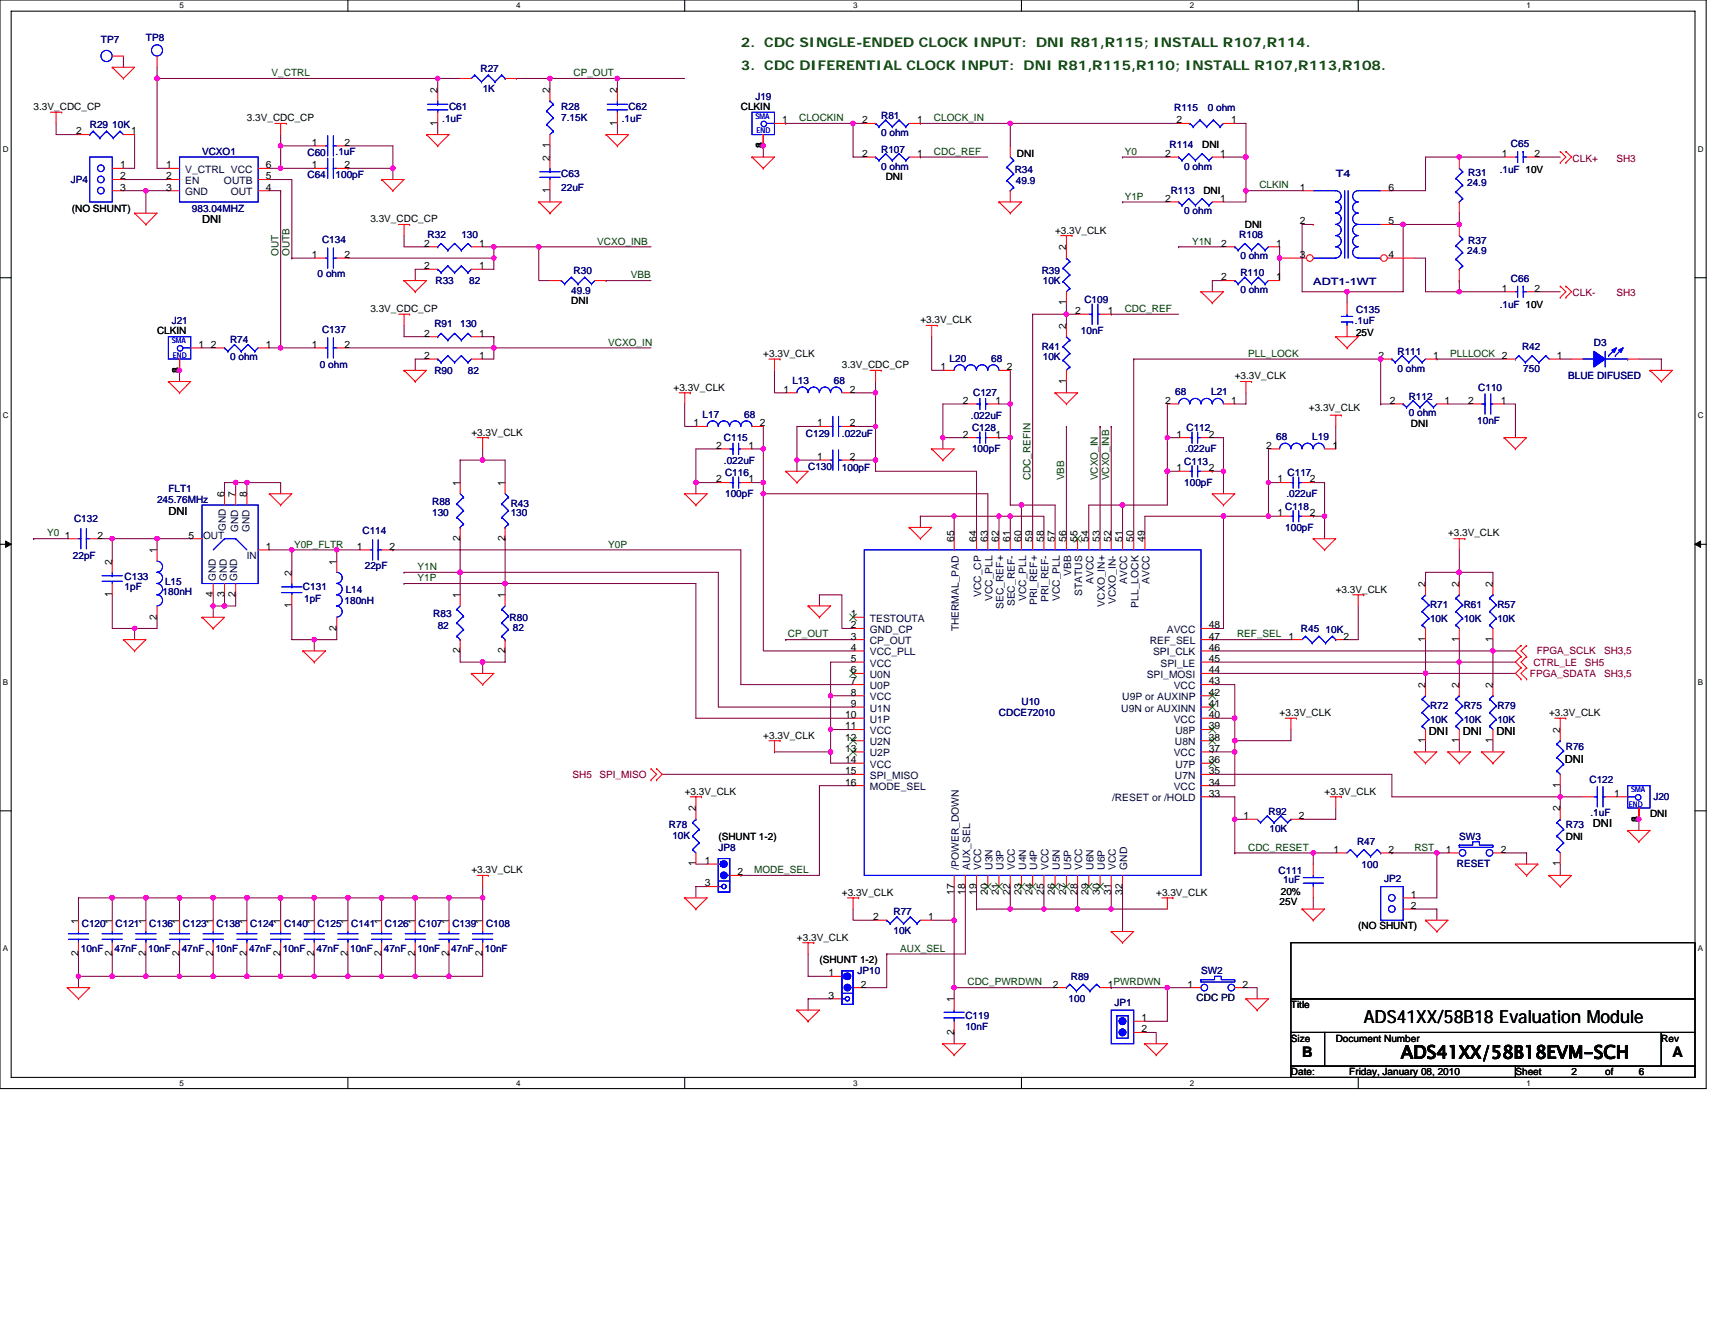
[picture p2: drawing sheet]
<svg xmlns="http://www.w3.org/2000/svg" width="279mm" height="216mm" viewBox="0 0 279 216" stroke-linecap="round" stroke-linejoin="round" font-family="sans-serif">
<defs><g id="words">
<g font-size="2.9">
<text x="222.2" y="166.8">ADS41XX/58B18 Evaluation Module</text>
<text x="228.2" y="172.5">ADS41XX/58B18EVM-SCH</text>
</g>
<g font-size="2.4">
<text x="212.1" y="172.3">B</text>
<text x="272.5" y="172.3">A</text>
</g>
<g font-size="2.2" fill="#004000">
<text x="120.7" y="7.7">2. CDC SINGLE-ENDED CLOCK INPUT: DNI R81,R115; INSTALL R107,R114.</text>
<text x="120.7" y="11.3">3. CDC DIFERENTIAL CLOCK INPUT: DNI R81,R115,R110; INSTALL R107,R113,R108.</text>
</g>
<g font-size="1.8">
<text x="32.9" y="36.4">DNI</text>
<text x="27.4" y="83.9">DNI</text>
<text x="232.8" y="119.8">DNI</text>
<text x="238.3" y="119.8">DNI</text>
<text x="243.8" y="119.8">DNI</text>
<text x="254.9" y="124.3">DNI</text>
<text x="259.5" y="134.8">DNI</text>
</g>
<g font-size="1.7">
<text x="71.3" y="15.2" transform="rotate(-90 71.3 15.2)">2</text>
<text x="89.6" y="15.2" transform="rotate(-90 89.6 15.2)">2</text>
<text x="100.6" y="15.2" transform="rotate(-90 100.6 15.2)">2</text>
<text x="12.4" y="21.9">2</text>
<text x="21.4" y="21.9">1</text>
<text x="50.8" y="23.7">1</text>
<text x="56.1" y="23.7">2</text>
<text x="71.3" y="20.5" transform="rotate(-90 71.3 20.5)">1</text>
<text x="100.6" y="20.5" transform="rotate(-90 100.6 20.5)">1</text>
<text x="127.4" y="20.1">1</text>
<text x="140.4" y="20.1">2</text>
<text x="149.4" y="20.1">1</text>
<text x="191.6" y="20.1">2</text>
<text x="200.6" y="20.1">1</text>
<text x="19.6" y="27.4">1</text>
<text x="19.6" y="29.2">2</text>
<text x="27.1" y="27.4">1</text>
<text x="27.1" y="29.2">2</text>
<text x="43.3" y="29.2">5</text>
<text x="43.3" y="27.4">6</text>
<text x="50.8" y="27.4">1</text>
<text x="56.1" y="27.4">2</text>
<text x="89.6" y="26.2" transform="rotate(-90 89.6 26.2)">2</text>
<text x="89.6" y="24.1" transform="rotate(-90 89.6 24.1)">1</text>
<text x="124.3" y="24.1" transform="rotate(-90 124.3 24.1)">5</text>
<text x="124.3" y="24.1" transform="rotate(-90 124.3 24.1)">2</text>
<text x="124.3" y="24.1" transform="rotate(-90 124.3 24.1)">3</text>
<text x="124.3" y="24.1" transform="rotate(-90 124.3 24.1)">4</text>
<text x="140.4" y="25.6">2</text>
<text x="149.4" y="25.6">1</text>
<text x="189.8" y="25.6">2</text>
<text x="198.8" y="25.6">1</text>
<text x="244.7" y="25.6">1</text>
<text x="250" y="25.6">2</text>
<text x="19.6" y="31.1">3</text>
<text x="27.1" y="31.1">3</text>
<text x="43.3" y="31.1">4</text>
<text x="89.6" y="31.5" transform="rotate(-90 89.6 31.5)">1</text>
<text x="189.8" y="32.9">2</text>
<text x="198.8" y="32.9">1</text>
<text x="211.8" y="31.1">1</text>
<text x="226.2" y="31.1">6</text>
<text x="69.1" y="40.2">2</text>
<text x="78.1" y="40.2">1</text>
<text x="173.7" y="40.8" transform="rotate(-90 173.7 40.8)">2</text>
<text x="199" y="40.2">2</text>
<text x="207.9" y="40.2">1</text>
<text x="211.8" y="36.6">2</text>
<text x="226.2" y="36.6">5</text>
<text x="50.8" y="42">1</text>
<text x="56.1" y="42">2</text>
<text x="69.1" y="43.9">2</text>
<text x="78.1" y="43.9">1</text>
<text x="199" y="45.7">2</text>
<text x="207.9" y="45.7">1</text>
<text x="211.8" y="42">3</text>
<text x="226.2" y="42">4</text>
<text x="244.7" y="47.5">1</text>
<text x="250" y="47.5">2</text>
<text x="173.7" y="53.6" transform="rotate(-90 173.7 53.6)">2</text>
<text x="173.7" y="49.7" transform="rotate(-90 173.7 49.7)">1</text>
<text x="175.2" y="51.2">2</text>
<text x="180.5" y="51.2">1</text>
<text x="32.3" y="56.7">1</text>
<text x="34.4" y="56.7">2</text>
<text x="43.3" y="56.7">1</text>
<text x="50.8" y="56.7">1</text>
<text x="56.1" y="56.7">2</text>
<text x="69.1" y="58.5">2</text>
<text x="69.1" y="54.8">2</text>
<text x="78.1" y="58.5">1</text>
<text x="78.1" y="54.8">1</text>
<text x="224.6" y="58.5">2</text>
<text x="233.5" y="58.5">1</text>
<text x="253.6" y="58.5">1</text>
<text x="29.2" y="60.7" transform="rotate(-90 29.2 60.7)">5</text>
<text x="29.2" y="60.7" transform="rotate(-90 29.2 60.7)">2</text>
<text x="29.2" y="60.7" transform="rotate(-90 29.2 60.7)">3</text>
<text x="29.2" y="60.7" transform="rotate(-90 29.2 60.7)">4</text>
<text x="127.6" y="64">1</text>
<text x="138.4" y="64">2</text>
<text x="153.2" y="60.3">1</text>
<text x="156.9" y="65.8">2</text>
<text x="162.2" y="65.8">1</text>
<text x="164" y="60.3">2</text>
<text x="173.7" y="62.5" transform="rotate(-90 173.7 62.5)">1</text>
<text x="189.8" y="65.8">2</text>
<text x="200.6" y="65.8">1</text>
<text x="226.4" y="65.8">2</text>
<text x="235.4" y="65.8">1</text>
<text x="239.2" y="65.8">2</text>
<text x="244.5" y="65.8">1</text>
<text x="113" y="69.5">1</text>
<text x="123.8" y="69.5">2</text>
<text x="133.1" y="69.5">1</text>
<text x="138.4" y="69.5">2</text>
<text x="156.9" y="71.3">2</text>
<text x="162.2" y="71.3">1</text>
<text x="191.6" y="71.3">1</text>
<text x="196.9" y="71.3">2</text>
<text x="116.7" y="73.1">2</text>
<text x="122" y="73.1">1</text>
<text x="133.1" y="75">1</text>
<text x="138.4" y="75">2</text>
<text x="191.6" y="76.8">1</text>
<text x="196.9" y="76.8">2</text>
<text x="206.3" y="73.1">2</text>
<text x="217.1" y="73.1">1</text>
<text x="36.6" y="81" transform="rotate(-90 36.6 81)">6</text>
<text x="38.4" y="81" transform="rotate(-90 38.4 81)">7</text>
<text x="40.2" y="81" transform="rotate(-90 40.2 81)">8</text>
<text x="75" y="79.2" transform="rotate(-90 75 79.2)">1</text>
<text x="82.3" y="79.2" transform="rotate(-90 82.3 79.2)">1</text>
<text x="116.7" y="78.6">2</text>
<text x="122" y="78.6">1</text>
<text x="208.1" y="78.6">1</text>
<text x="213.4" y="78.6">2</text>
<text x="10.6" y="87.8">1</text>
<text x="15.9" y="87.8">2</text>
<text x="30.7" y="87.8">5</text>
<text x="43.3" y="89.6">1</text>
<text x="58.1" y="89.6">1</text>
<text x="63.4" y="89.6">2</text>
<text x="75" y="88.1" transform="rotate(-90 75 88.1)">2</text>
<text x="82.3" y="88.1" transform="rotate(-90 82.3 88.1)">2</text>
<text x="155.4" y="88.3" transform="rotate(-90 155.4 88.3)">65</text>
<text x="159.1" y="88.3" transform="rotate(-90 159.1 88.3)">64</text>
<text x="160.9" y="88.3" transform="rotate(-90 160.9 88.3)">63</text>
<text x="162.7" y="88.3" transform="rotate(-90 162.7 88.3)">62</text>
<text x="164.6" y="88.3" transform="rotate(-90 164.6 88.3)">61</text>
<text x="166.4" y="88.3" transform="rotate(-90 166.4 88.3)">60</text>
<text x="168.2" y="88.3" transform="rotate(-90 168.2 88.3)">59</text>
<text x="170.1" y="88.3" transform="rotate(-90 170.1 88.3)">58</text>
<text x="171.9" y="88.3" transform="rotate(-90 171.9 88.3)">57</text>
<text x="173.7" y="88.3" transform="rotate(-90 173.7 88.3)">56</text>
<text x="175.5" y="88.3" transform="rotate(-90 175.5 88.3)">55</text>
<text x="177.4" y="88.3" transform="rotate(-90 177.4 88.3)">54</text>
<text x="179.2" y="88.3" transform="rotate(-90 179.2 88.3)">53</text>
<text x="181" y="88.3" transform="rotate(-90 181 88.3)">52</text>
<text x="182.9" y="88.3" transform="rotate(-90 182.9 88.3)">51</text>
<text x="184.7" y="88.3" transform="rotate(-90 184.7 88.3)">50</text>
<text x="186.5" y="88.3" transform="rotate(-90 186.5 88.3)">49</text>
<text x="208.1" y="84.1">1</text>
<text x="213.4" y="84.1">2</text>
<text x="18.3" y="92" transform="rotate(-90 18.3 92)">2</text>
<text x="25.6" y="90.2" transform="rotate(-90 25.6 90.2)">1</text>
<text x="47.5" y="93.8" transform="rotate(-90 47.5 93.8)">2</text>
<text x="54.8" y="92" transform="rotate(-90 54.8 92)">1</text>
<text x="232.2" y="95.7" transform="rotate(-90 232.2 95.7)">2</text>
<text x="237.7" y="95.7" transform="rotate(-90 237.7 95.7)">2</text>
<text x="243.2" y="95.7" transform="rotate(-90 243.2 95.7)">2</text>
<text x="18.3" y="97.3" transform="rotate(-90 18.3 97.3)">1</text>
<text x="25.6" y="100.9" transform="rotate(-90 25.6 100.9)">2</text>
<text x="34.7" y="97.3" transform="rotate(-90 34.7 97.3)">4</text>
<text x="36.6" y="97.3" transform="rotate(-90 36.6 97.3)">3</text>
<text x="38.4" y="97.3" transform="rotate(-90 38.4 97.3)">2</text>
<text x="47.5" y="99.1" transform="rotate(-90 47.5 99.1)">1</text>
<text x="75" y="97.5" transform="rotate(-90 75 97.5)">1</text>
<text x="82.3" y="97.5" transform="rotate(-90 82.3 97.5)">1</text>
<text x="138.6" y="100.6">1</text>
<text x="54.8" y="102.8" transform="rotate(-90 54.8 102.8)">2</text>
<text x="75" y="106.4" transform="rotate(-90 75 106.4)">2</text>
<text x="82.3" y="106.4" transform="rotate(-90 82.3 106.4)">2</text>
<text x="138.6" y="102.4">2</text>
<text x="138.6" y="104.2">3</text>
<text x="138.6" y="106">4</text>
<text x="138.6" y="107.9">5</text>
<text x="196.9" y="104.2">47</text>
<text x="196.9" y="107.9">45</text>
<text x="196.9" y="102.4">48</text>
<text x="196.9" y="106">46</text>
<text x="218.9" y="104.2">2</text>
<text x="232.2" y="104.6" transform="rotate(-90 232.2 104.6)">1</text>
<text x="237.7" y="104.6" transform="rotate(-90 237.7 104.6)">1</text>
<text x="243.2" y="104.6" transform="rotate(-90 243.2 104.6)">1</text>
<text x="138.6" y="109.7">6</text>
<text x="138.6" y="111.5">7</text>
<text x="138.6" y="113.3">8</text>
<text x="196.9" y="109.7">44</text>
<text x="196.9" y="113.3">42</text>
<text x="196.9" y="111.5">43</text>
<text x="232.2" y="112.1" transform="rotate(-90 232.2 112.1)">2</text>
<text x="237.7" y="112.1" transform="rotate(-90 237.7 112.1)">2</text>
<text x="243.2" y="112.1" transform="rotate(-90 243.2 112.1)">2</text>
<text x="137.7" y="118.9">11</text>
<text x="137.7" y="117">10</text>
<text x="138.6" y="115.2">9</text>
<text x="196.9" y="115.2">41</text>
<text x="196.9" y="118.9">39</text>
<text x="196.9" y="117">40</text>
<text x="254.2" y="119.4" transform="rotate(-90 254.2 119.4)">2</text>
<text x="137.7" y="124.3">14</text>
<text x="137.7" y="120.7">12</text>
<text x="137.7" y="122.5">13</text>
<text x="196.9" y="124.3">36</text>
<text x="196.9" y="122.5">37</text>
<text x="196.9" y="120.7">38</text>
<text x="232.2" y="121.1" transform="rotate(-90 232.2 121.1)">1</text>
<text x="237.7" y="121.1" transform="rotate(-90 237.7 121.1)">1</text>
<text x="243.2" y="121.1" transform="rotate(-90 243.2 121.1)">1</text>
<text x="137.7" y="126.2">15</text>
<text x="137.7" y="128">16</text>
<text x="196.9" y="129.8">33</text>
<text x="196.9" y="128">34</text>
<text x="196.9" y="126.2">35</text>
<text x="254.2" y="128.4" transform="rotate(-90 254.2 128.4)">1</text>
<text x="263" y="129.8">1</text>
<text x="113.3" y="132.2" transform="rotate(-90 113.3 132.2)">2</text>
<text x="202.6" y="133.5">1</text>
<text x="211.6" y="133.5">2</text>
<text x="254.2" y="132.2" transform="rotate(-90 254.2 132.2)">2</text>
<text x="267" y="133.9" transform="rotate(-90 267 133.9)">5</text>
<text x="267" y="133.9" transform="rotate(-90 267 133.9)">2</text>
<text x="267" y="133.9" transform="rotate(-90 267 133.9)">3</text>
<text x="267" y="133.9" transform="rotate(-90 267 133.9)">4</text>
<text x="113.3" y="141.2" transform="rotate(-90 113.3 141.2)">1</text>
<text x="114.8" y="140.8">1</text>
<text x="120.1" y="142.6">2</text>
<text x="217.3" y="139">1</text>
<text x="226.2" y="139">2</text>
<text x="235.5" y="139">1</text>
<text x="244.5" y="139">2</text>
<text x="254.2" y="141.2" transform="rotate(-90 254.2 141.2)">1</text>
<text x="114.8" y="144.4">3</text>
<text x="142.3" y="149.9">2</text>
<text x="151.2" y="149.9">1</text>
<text x="155.4" y="145.8" transform="rotate(-90 155.4 145.8)">17</text>
<text x="157.2" y="145.8" transform="rotate(-90 157.2 145.8)">18</text>
<text x="159.1" y="145.8" transform="rotate(-90 159.1 145.8)">19</text>
<text x="160.9" y="145.8" transform="rotate(-90 160.9 145.8)">20</text>
<text x="162.7" y="145.8" transform="rotate(-90 162.7 145.8)">21</text>
<text x="164.6" y="145.8" transform="rotate(-90 164.6 145.8)">22</text>
<text x="166.4" y="145.8" transform="rotate(-90 166.4 145.8)">23</text>
<text x="168.2" y="145.8" transform="rotate(-90 168.2 145.8)">24</text>
<text x="170.1" y="145.8" transform="rotate(-90 170.1 145.8)">25</text>
<text x="171.9" y="145.8" transform="rotate(-90 171.9 145.8)">26</text>
<text x="173.7" y="145.8" transform="rotate(-90 173.7 145.8)">27</text>
<text x="175.5" y="145.8" transform="rotate(-90 175.5 145.8)">28</text>
<text x="177.4" y="145.8" transform="rotate(-90 177.4 145.8)">29</text>
<text x="179.2" y="145.8" transform="rotate(-90 179.2 145.8)">30</text>
<text x="181" y="145.8" transform="rotate(-90 181 145.8)">31</text>
<text x="182.9" y="145.8" transform="rotate(-90 182.9 145.8)">32</text>
<text x="229.9" y="146.3">1</text>
<text x="229.9" y="148.1">2</text>
<text x="12.8" y="155.8" transform="rotate(-90 12.8 155.8)">2</text>
<text x="12.8" y="150.5" transform="rotate(-90 12.8 150.5)">1</text>
<text x="18.3" y="155.8" transform="rotate(-90 18.3 155.8)">2</text>
<text x="18.3" y="150.5" transform="rotate(-90 18.3 150.5)">1</text>
<text x="23.7" y="155.8" transform="rotate(-90 23.7 155.8)">2</text>
<text x="23.7" y="150.5" transform="rotate(-90 23.7 150.5)">1</text>
<text x="29.2" y="155.8" transform="rotate(-90 29.2 155.8)">2</text>
<text x="29.2" y="150.5" transform="rotate(-90 29.2 150.5)">1</text>
<text x="34.7" y="155.8" transform="rotate(-90 34.7 155.8)">2</text>
<text x="34.7" y="150.5" transform="rotate(-90 34.7 150.5)">1</text>
<text x="40.2" y="155.8" transform="rotate(-90 40.2 155.8)">2</text>
<text x="40.2" y="150.5" transform="rotate(-90 40.2 150.5)">1</text>
<text x="45.7" y="155.8" transform="rotate(-90 45.7 155.8)">2</text>
<text x="45.7" y="150.5" transform="rotate(-90 45.7 150.5)">1</text>
<text x="51.2" y="155.8" transform="rotate(-90 51.2 155.8)">2</text>
<text x="51.2" y="150.5" transform="rotate(-90 51.2 150.5)">1</text>
<text x="56.7" y="155.8" transform="rotate(-90 56.7 155.8)">2</text>
<text x="56.7" y="150.5" transform="rotate(-90 56.7 150.5)">1</text>
<text x="62.1" y="155.8" transform="rotate(-90 62.1 155.8)">2</text>
<text x="62.1" y="150.5" transform="rotate(-90 62.1 150.5)">1</text>
<text x="67.6" y="155.8" transform="rotate(-90 67.6 155.8)">2</text>
<text x="67.6" y="150.5" transform="rotate(-90 67.6 150.5)">1</text>
<text x="73.1" y="155.8" transform="rotate(-90 73.1 155.8)">2</text>
<text x="73.1" y="150.5" transform="rotate(-90 73.1 150.5)">1</text>
<text x="78.6" y="155.8" transform="rotate(-90 78.6 155.8)">2</text>
<text x="78.6" y="150.5" transform="rotate(-90 78.6 150.5)">1</text>
<text x="135" y="159.1">1</text>
<text x="140.3" y="160.9">2</text>
<text x="171.5" y="160.9">2</text>
<text x="180.5" y="160.9">1PWRDWN</text>
<text x="193.5" y="160.9">1</text>
<text x="202.4" y="160.9">2</text>
<text x="135" y="162.7">3</text>
<text x="155.4" y="163.3" transform="rotate(-90 155.4 163.3)">1</text>
<text x="186" y="166.4">1</text>
<text x="155.4" y="168.6" transform="rotate(-90 155.4 168.6)">2</text>
<text x="186" y="168.2">2</text>
</g>
<g font-size="1.7" fill="#000040">
<text x="30.2" y="28.2">V_CTRL VCC</text>
<text x="30.2" y="30">EN</text>
<text x="36.5" y="30">OUTB</text>
<text x="30.2" y="31.8">GND</text>
<text x="37.6" y="31.8">OUT</text>
<text x="174.5" y="93.9" transform="rotate(-90 174.5 93.9)">VBB</text>
<text x="178.1" y="95.2" transform="rotate(-90 178.1 95.2)">AVCC</text>
<text x="183.6" y="95.2" transform="rotate(-90 183.6 95.2)">AVCC</text>
<text x="187.3" y="95.2" transform="rotate(-90 187.3 95.2)">AVCC</text>
<text x="141.7" y="101.3">TESTOUTA</text>
<text x="159.9" y="97.3" transform="rotate(-90 159.9 97.3)">VCC_CP</text>
<text x="161.7" y="98" transform="rotate(-90 161.7 98)">VCC_PLL</text>
<text x="163.5" y="99.2" transform="rotate(-90 163.5 99.2)">SEC_REF+</text>
<text x="165.4" y="98.8" transform="rotate(-90 165.4 98.8)">SEC_REF-</text>
<text x="167.2" y="98" transform="rotate(-90 167.2 98)">VCC_PLL</text>
<text x="169" y="98.6" transform="rotate(-90 169 98.6)">PRI_REF+</text>
<text x="170.8" y="98.1" transform="rotate(-90 170.8 98.1)">PRI_REF-</text>
<text x="172.7" y="98" transform="rotate(-90 172.7 98)">VCC_PLL</text>
<text x="176.3" y="97.1" transform="rotate(-90 176.3 97.1)">STATUS</text>
<text x="180" y="98.8" transform="rotate(-90 180 98.8)">VCXO_IN+</text>
<text x="181.8" y="98.4" transform="rotate(-90 181.8 98.4)">VCXO_IN-</text>
<text x="185.5" y="99" transform="rotate(-90 185.5 99)">PLL_LOCK</text>
<text x="141.7" y="103.1">GND_CP</text>
<text x="141.7" y="105">CP_OUT</text>
<text x="141.7" y="106.8">VCC_PLL</text>
<text x="156.2" y="102.9" transform="rotate(-90 156.2 102.9)">THERMAL_PAD</text>
<text x="187.3" y="105">REF_SEL</text>
<text x="187.9" y="106.8">SPI_CLK</text>
<text x="190.1" y="103.1">AVCC</text>
<text x="141.7" y="108.6">VCC</text>
<text x="141.7" y="110.5">U0N</text>
<text x="141.7" y="112.3">U0P</text>
<text x="186.8" y="110.5">SPI_MOSI</text>
<text x="189.1" y="108.6">SPI_LE</text>
<text x="191.2" y="112.3">VCC</text>
<text x="141.7" y="114.1">VCC</text>
<text x="141.7" y="119.6">VCC</text>
<text x="141.7" y="116">U1N</text>
<text x="141.7" y="117.8">U1P</text>
<text x="182.7" y="116">U9N or AUXINN</text>
<text x="182.8" y="114.1">U9P or AUXINP</text>
<text x="191.2" y="117.8">VCC</text>
<text x="191.5" y="119.6">U8P</text>
<text x="141.7" y="125.1">VCC</text>
<text x="141.7" y="121.4">U2N</text>
<text x="141.7" y="123.3">U2P</text>
<text x="191.2" y="123.3">VCC</text>
<text x="191.4" y="121.4">U8N</text>
<text x="191.5" y="125.1">U7P</text>
<text x="141.7" y="126.9">SPI_MISO</text>
<text x="141.7" y="128.8">MODE_SEL</text>
<text x="181.2" y="130.6">/RESET or /HOLD</text>
<text x="191.2" y="128.8">VCC</text>
<text x="191.4" y="126.9">U7N</text>
<text x="156.2" y="141.7" transform="rotate(-90 156.2 141.7)">/POWER_DOWN</text>
<text x="158" y="141.7" transform="rotate(-90 158 141.7)">AUX_SEL</text>
<text x="159.9" y="141.7" transform="rotate(-90 159.9 141.7)">VCC</text>
<text x="161.7" y="141.7" transform="rotate(-90 161.7 141.7)">U3N</text>
<text x="163.5" y="141.7" transform="rotate(-90 163.5 141.7)">U3P</text>
<text x="165.4" y="141.7" transform="rotate(-90 165.4 141.7)">VCC</text>
<text x="167.2" y="141.7" transform="rotate(-90 167.2 141.7)">U4N</text>
<text x="169" y="141.7" transform="rotate(-90 169 141.7)">U4P</text>
<text x="170.8" y="141.7" transform="rotate(-90 170.8 141.7)">VCC</text>
<text x="172.7" y="141.7" transform="rotate(-90 172.7 141.7)">U5N</text>
<text x="174.5" y="141.7" transform="rotate(-90 174.5 141.7)">U5P</text>
<text x="176.3" y="141.7" transform="rotate(-90 176.3 141.7)">VCC</text>
<text x="178.1" y="141.7" transform="rotate(-90 178.1 141.7)">U6N</text>
<text x="180" y="141.7" transform="rotate(-90 180 141.7)">U6P</text>
<text x="181.8" y="141.7" transform="rotate(-90 181.8 141.7)">VCC</text>
<text x="183.6" y="141.7" transform="rotate(-90 183.6 141.7)">GND</text>
</g>
<g font-size="1.6" fill="#000080">
<text x="16.4" y="7">TP7</text>
<text x="23.8" y="6.6">TP8</text>
<text x="78.3" y="11.7">R27</text>
<text x="73.2" y="17.9">C61</text>
<text x="78.6" y="15">1K</text>
<text x="91.4" y="17.9">R28</text>
<text x="102.4" y="17.9">C62</text>
<text x="123.1" y="16.3">J19</text>
<text x="14.6" y="20.8">R29 10K</text>
<text x="72.1" y="19.9">.1uF</text>
<text x="91.4" y="19.8">7.15K</text>
<text x="101.3" y="19.9">.1uF</text>
<text x="143.6" y="19.4">R81</text>
<text x="143.6" y="22.1">0 ohm</text>
<text x="191.3" y="18.1">R115</text>
<text x="196.8" y="18.1">0 ohm</text>
<text x="246.1" y="24">C65</text>
<text x="11.5" y="29.8">JP4</text>
<text x="32.9" y="25.3">VCXO1</text>
<text x="50.1" y="29.1">C64</text>
<text x="50.1" y="25.4">C60</text>
<text x="54.7" y="29.1">100pF</text>
<text x="54.7" y="25.3">.1uF</text>
<text x="91.4" y="28.9">C63</text>
<text x="143.6" y="24.9">R107</text>
<text x="143.6" y="27.6">0 ohm</text>
<text x="165.3" y="28.2">R34</text>
<text x="165.5" y="30">49.9</text>
<text x="190.5" y="24.2">R114</text>
<text x="192.9" y="27.6">0 ohm</text>
<text x="217.6" y="28.9">T4</text>
<text x="239.2" y="28.7">R31</text>
<text x="244.3" y="28.2">.1uF 10V</text>
<text x="31.3" y="34.6">983.04MHZ</text>
<text x="91.4" y="31.1">22uF</text>
<text x="190.7" y="31.6">R113</text>
<text x="192.9" y="34.9">0 ohm</text>
<text x="239" y="30.4">24.9</text>
<text x="52.5" y="39.5">C134</text>
<text x="69.7" y="38.8">R32</text>
<text x="75.2" y="38.8">130</text>
<text x="201.9" y="38.8">R108</text>
<text x="239" y="41.3">24.9</text>
<text x="239.2" y="39.7">R37</text>
<text x="51.8" y="45.2">0 ohm</text>
<text x="71" y="46.3">R33</text>
<text x="76.4" y="46.3">82</text>
<text x="93.1" y="47.9">49.9</text>
<text x="93.5" y="44.6">R30</text>
<text x="169.7" y="44.6">R39</text>
<text x="169.9" y="46.3">10K</text>
<text x="202.1" y="42.2">0 ohm</text>
<text x="202.1" y="45">R110</text>
<text x="202.1" y="47.8">0 ohm</text>
<text x="214" y="46.5">ADT1-1WT</text>
<text x="246.1" y="45.9">C66</text>
<text x="28" y="52.9">J21</text>
<text x="70.8" y="53.2">R91</text>
<text x="75" y="53.2">130</text>
<text x="176.7" y="49.4">C109</text>
<text x="220.7" y="52.9">.1uF</text>
<text x="220.9" y="51">C135</text>
<text x="244.3" y="50.1">.1uF 10V</text>
<text x="37.5" y="56">R74</text>
<text x="37.5" y="58.7">0 ohm</text>
<text x="52.1" y="60">0 ohm</text>
<text x="52.5" y="54.3">C137</text>
<text x="154.7" y="58.9">L20</text>
<text x="161.5" y="58.9">68</text>
<text x="169.7" y="57.1">R41</text>
<text x="169.9" y="58.7">10K</text>
<text x="176.1" y="54.5">10nF</text>
<text x="227.7" y="57.8">R111</text>
<text x="248" y="57.1">R42</text>
<text x="259.7" y="56.3">D3</text>
<text x="70.8" y="60.9">R90</text>
<text x="76.2" y="60.9">82</text>
<text x="129.1" y="62.5">L13</text>
<text x="135.9" y="62.5">68</text>
<text x="158.5" y="64.6">C127</text>
<text x="191.5" y="64.4">68</text>
<text x="197.3" y="64.4">L21</text>
<text x="227.7" y="60.5">0 ohm</text>
<text x="229.5" y="65.1">R112</text>
<text x="240.8" y="63.6">C110</text>
<text x="248.2" y="60.5">750</text>
<text x="255.5" y="61.8">BLUE DIFUSED</text>
<text x="114.5" y="68.1">L17</text>
<text x="117.9" y="71.9">C115</text>
<text x="121.2" y="68.1">68</text>
<text x="131.3" y="71.1">C129</text>
<text x="137.2" y="71.1">.022uF</text>
<text x="158.2" y="68.2">.022uF</text>
<text x="158.4" y="70.2">C128</text>
<text x="193.3" y="70.2">C112</text>
<text x="207.9" y="71.7">68</text>
<text x="213.8" y="71.7">L19</text>
<text x="229.5" y="67.9">0 ohm</text>
<text x="240.7" y="69.1">10nF</text>
<text x="117.9" y="75.5">.022uF</text>
<text x="118.1" y="77.6">C116</text>
<text x="131.7" y="76.6">C130</text>
<text x="137.2" y="76.8">100pF</text>
<text x="158.4" y="73.7">100pF</text>
<text x="192.9" y="75.7">C113</text>
<text x="193.1" y="73.7">.022uF</text>
<text x="209.8" y="77.6">C117</text>
<text x="25.6" y="81.9">245.76MHz</text>
<text x="27.4" y="80.1">FLT1</text>
<text x="70.4" y="82.3">R88</text>
<text x="83.2" y="82.7">R43</text>
<text x="118.1" y="81">100pF</text>
<text x="192.9" y="79.2">100pF</text>
<text x="209.4" y="83">C118</text>
<text x="209.6" y="81">.022uF</text>
<text x="12.1" y="85">C132</text>
<text x="59.1" y="87.1">C114</text>
<text x="70.4" y="84.1">130</text>
<text x="83.2" y="84.1">130</text>
<text x="209.4" y="86.5">100pF</text>
<text x="11.9" y="91.1">22pF</text>
<text x="20.3" y="94.6">C133</text>
<text x="26.9" y="95.3">L15</text>
<text x="59.4" y="92.7">22pF</text>
<text x="20.3" y="96.2">1pF</text>
<text x="26.5" y="96.9">180nH</text>
<text x="49.4" y="96.2">C131</text>
<text x="49.6" y="98">1pF</text>
<text x="56.1" y="98.4">180nH</text>
<text x="56.3" y="96.6">L14</text>
<text x="70.6" y="100.6">R83</text>
<text x="83" y="101.1">R80</text>
<text x="233" y="99.1">R71</text>
<text x="233" y="101.3">10K</text>
<text x="238.5" y="99.1">R61</text>
<text x="238.5" y="101.3">10K</text>
<text x="243.9" y="99.1">R57</text>
<text x="243.9" y="101.3">10K</text>
<text x="71.3" y="102.4">82</text>
<text x="83.6" y="102.8">82</text>
<text x="211.9" y="103">R45</text>
<text x="216" y="103.1">10K</text>
<text x="162.8" y="116.7">CDCE72010</text>
<text x="166.4" y="114.9">U10</text>
<text x="233" y="115.6">R72</text>
<text x="233" y="117.8">10K</text>
<text x="238.5" y="115.6">R75</text>
<text x="238.5" y="117.8">10K</text>
<text x="243.9" y="115.6">R79</text>
<text x="243.9" y="117.8">10K</text>
<text x="255.1" y="122.2">R76</text>
<text x="259" y="127.7">C122</text>
<text x="269.4" y="130.4">J20</text>
<text x="109" y="135">R78</text>
<text x="109.5" y="136.6">10K</text>
<text x="206.7" y="132.8">R92</text>
<text x="206.8" y="135.5">10K</text>
<text x="221.1" y="137.7">R47</text>
<text x="237.7" y="136.8">SW3</text>
<text x="255.1" y="135">R73</text>
<text x="259.1" y="133">.1uF</text>
<text x="117" y="138.6">JP8</text>
<text x="208.3" y="142.5">C111</text>
<text x="209" y="143.9">1uF</text>
<text x="221.8" y="141.4">100</text>
<text x="225.5" y="143.8">JP2</text>
<text x="237.4" y="141.2">RESET</text>
<text x="145.6" y="149.1">R77</text>
<text x="13.2" y="155.1">10nF</text>
<text x="13.3" y="151.1">C120</text>
<text x="18.6" y="155.1">47nF</text>
<text x="18.8" y="151.1">C121</text>
<text x="24.1" y="155.1">10nF</text>
<text x="24.3" y="151.1">C136</text>
<text x="29.6" y="155.1">47nF</text>
<text x="29.8" y="151.1">C123</text>
<text x="35.1" y="155.1">10nF</text>
<text x="35.3" y="151.1">C138</text>
<text x="40.6" y="155.1">47nF</text>
<text x="40.8" y="151.1">C124</text>
<text x="46.1" y="155.1">10nF</text>
<text x="46.3" y="151.1">C140</text>
<text x="51.6" y="155.1">47nF</text>
<text x="51.8" y="151.1">C125</text>
<text x="57" y="155.1">10nF</text>
<text x="57.2" y="151.1">C141</text>
<text x="62.5" y="155.1">47nF</text>
<text x="62.7" y="151.1">C126</text>
<text x="68" y="155.1">10nF</text>
<text x="68.2" y="151.1">C107</text>
<text x="73.5" y="155.1">47nF</text>
<text x="73.7" y="151.1">C139</text>
<text x="79" y="155.1">10nF</text>
<text x="79.2" y="151.1">C108</text>
<text x="145.6" y="152.2">10K</text>
<text x="139.7" y="158.7">JP10</text>
<text x="174.5" y="159.7">R89</text>
<text x="195.7" y="158.7">SW2</text>
<text x="157.3" y="166.1">C119</text>
<text x="157.3" y="167.9">10nF</text>
<text x="174.1" y="163.3">100</text>
<text x="181.6" y="163.9">JP1</text>
</g>
<g font-size="1.6">
<text x="5.5" y="17.9">3.3V_CDC_CP</text>
<text x="120.7" y="17.9">CLKIN</text>
<text x="40.2" y="19.8">3.3V_CDC_CP</text>
<text x="144.3" y="29.3">DNI</text>
<text x="165.7" y="25.6">DNI</text>
<text x="195.9" y="24.2">DNI</text>
<text x="11.7" y="34.6">(NO SHUNT)</text>
<text x="196" y="31.6">DNI</text>
<text x="60.3" y="36.2">3.3V_CDC_CP</text>
<text x="171.9" y="38.1">+3.3V_CLK</text>
<text x="202.8" y="37.1">DNI</text>
<text x="60.3" y="50.8">3.3V_CDC_CP</text>
<text x="93.1" y="49.6">DNI</text>
<text x="149.9" y="52.7">+3.3V_CLK</text>
<text x="25.6" y="54.5">CLKIN</text>
<text x="124.4" y="58.2">+3.3V_CLK</text>
<text x="137.2" y="60">3.3V_CDC_CP</text>
<text x="220.9" y="54.7">25V</text>
<text x="109.7" y="63.6">+3.3V_CLK</text>
<text x="201.2" y="61.8">+3.3V_CLK</text>
<text x="76.8" y="71">+3.3V_CLK</text>
<text x="213.2" y="67">+3.3V_CLK</text>
<text x="229.9" y="69.5">DNI</text>
<text x="235.9" y="87.4">+3.3V_CLK</text>
<text x="217.6" y="96.6">+3.3V_CLK</text>
<text x="208.5" y="116.7">+3.3V_CLK</text>
<text x="252.4" y="116.7">+3.3V_CLK</text>
<text x="124.4" y="120.4">+3.3V_CLK</text>
<text x="111.5" y="129.5">+3.3V_CLK</text>
<text x="215.8" y="129.5">+3.3V_CLK</text>
<text x="117" y="136.8">(SHUNT 1-2)</text>
<text x="255.1" y="136.8">DNI</text>
<text x="268.8" y="133.1">DNI</text>
<text x="76.8" y="142.3">+3.3V_CLK</text>
<text x="137.2" y="145.9">+3.3V_CLK</text>
<text x="188.4" y="145.9">+3.3V_CLK</text>
<text x="208.5" y="147.4">25V</text>
<text x="208.7" y="145.8">20%</text>
<text x="129.8" y="153.3">+3.3V_CLK</text>
<text x="221.3" y="151.4">(NO SHUNT)</text>
<text x="133.5" y="156.9">(SHUNT 1-2)</text>
<text x="210.3" y="164.2">Title</text>
<text x="210.3" y="169.7">Size</text>
<text x="217.6" y="169.7">Document Number</text>
<text x="270.7" y="169.7">Rev</text>
<text x="210.3" y="175.2">Date:</text>
<text x="219.8" y="175.2">Friday, January 08, 2010</text>
<text x="246.9" y="175.2">Sheet</text>
<text x="256" y="175.2">2</text>
<text x="261.5" y="175.2">of</text>
<text x="267" y="175.2">6</text>
</g>
<g font-size="1.6" fill="#004000">
<text x="44.2" y="12.4">V_CTRL</text>
<text x="93.4" y="12.4">CP_OUT</text>
<text x="130.2" y="19.7">CLOCKIN</text>
<text x="152.1" y="19.7">CLOCK_IN</text>
<text x="152.1" y="25.2">CDC_REF</text>
<text x="183.2" y="25.2">Y0</text>
<text x="183.2" y="32.6">Y1P</text>
<text x="205.2" y="30.7">CLKIN</text>
<text x="45.4" y="41.7" transform="rotate(-90 45.4 41.7)">OUT</text>
<text x="47.2" y="41.7" transform="rotate(-90 47.2 41.7)">OUTB</text>
<text x="97.3" y="39.9">VCXO_INB</text>
<text x="194.2" y="39.9">Y1N</text>
<text x="102.8" y="45.4">VBB</text>
<text x="183.2" y="50.8">CDC_REF</text>
<text x="99.1" y="56.3">VCXO_IN</text>
<text x="203.3" y="58.1">PLL_LOCK</text>
<text x="236.3" y="58.1">PLLLOCK 2</text>
<text x="167.9" y="78.3" transform="rotate(-90 167.9 78.3)">CDC_REFIN</text>
<text x="173.4" y="78.3" transform="rotate(-90 173.4 78.3)">VBB</text>
<text x="178.9" y="78.3" transform="rotate(-90 178.9 78.3)">VCXO_IN</text>
<text x="180.7" y="78.3" transform="rotate(-90 180.7 78.3)">VCXO_INB</text>
<text x="7.7" y="87.4">Y0</text>
<text x="47.9" y="89.2">Y0P_FLTR</text>
<text x="99.1" y="89.2">Y0P</text>
<text x="68" y="92.9">Y1N</text>
<text x="68" y="94.7">Y1P</text>
<text x="128.4" y="103.9">CP_OUT</text>
<text x="201.5" y="103.9">REF_SEL 1</text>
<text x="122.9" y="142.3">MODE_SEL</text>
<text x="203.3" y="138.6">CDC_RESET</text>
<text x="230.4" y="138.6">RST</text>
<text x="146.7" y="155.1">AUX_SEL</text>
<text x="157.6" y="160.6">CDC_PWRDWN</text>
</g>
<g font-size="1.6" fill="#800000">
<text x="256.2" y="26.4">CLK+</text>
<text x="263.3" y="26.4">SH3</text>
<text x="256.2" y="48.3">CLK-</text>
<text x="263.3" y="48.3">SH3</text>
<text x="250.4" y="106.6">FPGA_SCLK</text>
<text x="261.3" y="106.6">SH3,5</text>
<text x="249.3" y="110.3">FPGA_SDATA</text>
<text x="249.8" y="108.5">CTRL_LE</text>
<text x="258.2" y="108.5">SH5</text>
<text x="261.3" y="110.3">SH3,5</text>
<text x="93.3" y="126.7">SH5</text>
<text x="97.6" y="126.7">SPI_MISO</text>
</g>
<g font-size="1.6" fill="#000040">
<text x="33.1" y="87.8">OUT</text>
<text x="36.8" y="86.5" transform="rotate(-90 36.8 86.5)">GND</text>
<text x="38.8" y="86.7" transform="rotate(-90 38.8 86.7)">GND</text>
<text x="40.6" y="86.7" transform="rotate(-90 40.6 86.7)">GND</text>
<text x="35.1" y="94.7" transform="rotate(-90 35.1 94.7)">GND</text>
<text x="37" y="94.7" transform="rotate(-90 37 94.7)">GND</text>
<text x="38.6" y="94.7" transform="rotate(-90 38.6 94.7)">GND</text>
<text x="40.2" y="91.1">IN</text>
<text x="194.9" y="163.1">CDC PD</text>
</g>
<g font-size="1.3">
<text x="29.3" y="1.4">5</text>
<text x="84.1" y="1.4">4</text>
<text x="139" y="1.4">3</text>
<text x="193.8" y="1.4">2</text>
<text x="248.7" y="1.4">1</text>
<text x=".5" y="24.7">D</text>
<text x="276.6" y="24.7">D</text>
<text x=".5" y="68.2">C</text>
<text x="276.6" y="68.2">C</text>
<text x=".5" y="111.6">B</text>
<text x="276.6" y="111.6">B</text>
<text x=".5" y="155">A</text>
<text x="276.6" y="155">A</text>
<text x="29.3" y="176.9">5</text>
<text x="84.1" y="176.9">4</text>
<text x="139" y="176.9">3</text>
<text x="193.8" y="176.9">2</text>
<text x="248.7" y="176.9">1</text>
</g>
<g font-size="1.3" fill="#00f">
<text x="123.1" y="19.4">SMA</text>
<text x="123.3" y="21.7">END</text>
<text x="28" y="55.9">SMA</text>
<text x="28.2" y="58.3">END</text>
<text x="265.3" y="131.5">END</text>
<text x="265.7" y="129.1">SMA</text>
</g>
</g></defs>
<path d="M0 0h278v177.4h-278zM1.8 1.8h274.3v173.8h-274.3z" fill="none" stroke="#000" stroke-width=".17"/>
<g fill="#fff">
<path d="M29.3 .2h.7v1.5h-.7z"/>
<path d="M29.3 175.7h.7v1.5h-.7z"/>
</g>
<path d="M56.7 0v1.8M56.7 175.6v1.8" fill="none" stroke="#000" stroke-width=".17"/>
<g fill="#fff">
<path d="M84.1 .2h.7v1.5h-.7z"/>
<path d="M84.1 175.7h.7v1.5h-.7z"/>
</g>
<path d="M111.5 0v1.8M111.5 175.6v1.8" fill="none" stroke="#000" stroke-width=".17"/>
<g fill="#fff">
<path d="M139 .2h.7v1.5h-.7z"/>
<path d="M139 175.7h.7v1.5h-.7z"/>
</g>
<path d="M166.4 0v1.8M166.4 175.6v1.8" fill="none" stroke="#000" stroke-width=".17"/>
<g fill="#fff">
<path d="M193.8 .2h.8v1.5h-.8z"/>
<path d="M193.8 175.7h.8v1.5h-.8z"/>
</g>
<path d="M221.3 0v1.8M221.3 175.6v1.8" fill="none" stroke="#000" stroke-width=".17"/>
<g fill="#fff">
<path d="M248.7 .2h.7v1.5h-.7z"/>
<path d="M248.7 175.7h.7v1.5h-.7z"/>
<path d="M.5 23.5h.9v1.5h-.9z"/>
<path d="M276.6 23.5h1v1.5h-1z"/>
<path d="M.5 67h.9v1.4h-.9z"/>
<path d="M276.6 67h1v1.4h-1z"/>
</g>
<path d="M0 45.3h1.8M276.1 45.3h1.9" fill="none" stroke="#000" stroke-width=".17"/>
<g fill="#fff">
<path d="M.5 110.4h.8v1.5h-.8z"/>
<path d="M276.6 110.4h.9v1.5h-.9z"/>
</g>
<path d="M0 88.7h1.8M276.1 88.7h1.9" fill="none" stroke="#000" stroke-width=".17"/>
<path d="M.9 88.2l.9 .5-.9 .5zM276.1 88.7l1-.5v1z" fill="#000" stroke="#000" stroke-width=".16"/>
<g fill="#fff">
<path d="M.5 153.8h.8v1.5h-.8z"/>
<path d="M276.6 153.8h.9v1.5h-.9z"/>
</g>
<path d="M0 132.1h1.8M276.1 132.1h1.9M210.3 153.6h65.8v9.2h-65.8zM210.3 162.8h65.8v5.4h-65.8zM210.3 168.2h5.5v5.5h-5.5zM210.3 173.7h36.6v1.9h-36.6zM215.8 168.2h54.9v5.5h-54.9zM246.9 173.7h29.2v1.9h-29.2zM270.7 168.2h5.4v5.5h-5.4z" fill="none" stroke="#000" stroke-width=".17"/>
<g fill="none" stroke="#800040" stroke-width=".17">
<path d="M20.1 9.1v1.9M25.6 12.8h.1M25.6 12.8v14.6h1.8M25.6 11v1.8M25.6 12.8h49.4M71.3 12.8v1.8M71.3 12.8h.1M84.1 12.8h.1M84.1 12.8h27.4M89.6 12.8v1.8M89.6 12.8h.1M100.6 12.8h.1"/>
<path d="M100.6 12.8v1.8M9.1 20.1v1.8h3.7M20.1 29.3h7.3M20.1 31.1h3.7M21.9 21.9v5.5h-1.8M23.8 31.1h.1M23.8 31.1v3.6M23.8 31.1h3.6M43.9 27.4h1.8M43.9 29.3h3.6v12.8M43.9 31.1h1.8M45.7 21.9v1.9"/>
<path d="M45.7 23.8h.1M45.7 27.4h5.5M45.7 31.1h.1M45.7 23.8h5.5M45.7 23.8v3.6M45.7 31.1v25.6M56.7 23.8h7.3v3.6M56.7 27.4h.1M56.7 27.4h7.3M64 27.4v1.9M65.8 38.4v1.8h3.7M71.3 20.1v1.8"/>
<path d="M89.6 31.1v1.8M89.6 23.8v1.8M100.6 20.1v1.8M124.4 23.8h.1M124.4 23.8v1.8M128 20.1h.1M128 20.1h12.8M139 20.1h.1M139 20.1v5.5h1.8M149.9 20.1h.1M149.9 25.6h.1M149.9 25.6h11"/>
<path d="M149.9 20.1h14.7M164.6 20.1h27.4M164.6 20.1v3.7M182.9 25.6h.1M182.9 32.9h.1M182.9 25.6h7.3M182.9 32.9h7.3M199.3 25.6h.1M199.3 25.6h3.7M201.2 20.1h1.8v5.5M203 25.6h.1M203 31.1h.1"/>
<path d="M203 31.1v1.8h-3.7M203 25.6v5.5M203 31.1h9.1M214 36.6h-1.9v10.9h7.4M226.8 36.6h1.8M228.6 36.6h.1M228.6 36.6v10.9h-9.1M237.7 25.6h-5.5v5.5h-5.4M237.7 34.7v1.9h-9.1M237.7 25.6h.1M237.7 25.6h7.3M250.5 25.6h3.7"/>
<path d="M32.9 56.7h1.8M43.9 56.7h1.8M45.7 56.7h5.5M47.5 42.1h.1M47.5 42.1h3.7M56.7 42.1h23.8M56.7 56.7h23.8M65.8 53v1.9h3.7M69.5 43.9h-1.9v1.8M69.5 58.5h-1.9v1.8M78.6 54.9h1.9M78.6 40.2h1.9"/>
<path d="M80.5 40.2h7.3M80.5 56.7h.1M80.5 40.2v3.7h-1.9M80.5 54.9h.1M80.5 42.1h.1M80.5 40.2h.1M80.5 54.9v3.6h-1.9M80.5 56.7h25.6M87.8 40.2v5.5h1.8M87.8 40.2h.1M87.8 40.2h18.3M98.7 45.7h.1"/>
<path d="M98.7 45.7h7.4M151.8 54.9v5.4h1.8M168.2 51.2h5.5M168.2 51.2h.1M168.2 51.2v36.6M173.7 51.2v1.8M173.7 51.2h.1M173.7 49.4v1.8M173.7 51.2h1.9M181 51.2h.1M181 51.2h11M184.7 58.5v29.3"/>
<path d="M184.7 58.5h40.2v7.3M184.7 58.5h.1M192 40.2h.1M192 40.2h7.3M199.3 45.7h-1.8v1.8M208.5 40.2v5.5M208.5 40.2h.1M219.5 47.5v1.9M219.5 47.5h.1M230.4 42.1h1.8v5.4h5.5M234.1 58.5h.1M234.1 58.5h10.9"/>
<path d="M237.7 47.5h7.3M237.7 45.7h.1M237.7 45.7v1.8M250.5 47.5h3.7M254.2 58.5h1.8M267 58.5h3.7v1.8M29.3 60.3h.1M29.3 60.3v1.9M36.6 78.6h.1M36.6 78.6v1.9M36.6 78.6h3.6M38.4 78.6h.1"/>
<path d="M38.4 78.6v1.9M40.2 78.6h5.5v1.9M40.2 78.6v1.9M75 75h.1M75 75v3.6M75 75h3.6M78.6 73.2v1.8M78.6 75h3.7v3.6M111.5 65.8v3.7h1.9M113.4 78.6v1.9M113.4 78.6h.1M113.4 78.6h3.6"/>
<path d="M117 73.2h-3.6v5.4M122.5 78.6h1.9M122.5 73.2h1.9M124.4 78.6h.1M124.4 73.2h.1M124.4 69.5v3.7M124.4 73.2v7.3M126.2 60.3v3.7h1.8M129.8 75h3.7M129.8 75h.1M129.8 75v1.8M133.5 69.5h-3.7v5.5"/>
<path d="M139 64h3.6M139 75h.1M139 69.5h3.6M139 75h3.6M142.6 75v1.8h16.5v11M142.6 69.5h.1M142.6 62.2v1.8M142.6 64h.1M142.6 64v11M153.6 71.3v1.9M153.6 71.3h.1M153.6 71.3h3.7"/>
<path d="M157.3 65.8h-3.7v5.5M162.8 71.3h.1M162.8 65.8h1.8M162.8 71.3h1.8M164.6 65.8h.1M164.6 60.3v5.5M164.6 71.3v11h1.8M164.6 65.8v5.5M173.7 62.2v1.8M173.7 69.5h.1M173.7 69.5v18.3M179.2 69.5h.1"/>
<path d="M179.2 69.5v18.3M181 69.5h.1M181 69.5v18.3M190.2 76.8h.1M190.2 71.3h1.8M190.2 65.8v5.5M190.2 71.3h.1M190.2 76.8h1.8M190.2 71.3v11h-7.3M197.5 71.3h1.8v5.5M197.5 76.8h.1M197.5 76.8h1.8"/>
<path d="M199.3 76.8v3.7M203 64v1.8h-1.8M206.7 78.6h.1M206.7 73.2v5.4h1.8M206.7 78.6v5.5M214 78.6h1.8v5.5M217.6 69.5v3.7M224.9 65.8h.1M224.9 65.8h1.9M235.9 65.8h3.7M245 65.8h1.9v5.5M5.5 87.8h.1"/>
<path d="M5.5 87.8h5.5M16.4 87.8h1.9M18.3 96.9v5.5h3.6M18.3 87.8h.1M18.3 87.8v3.6M18.3 87.8h12.8M25.6 87.8h.1M25.6 87.8v1.8M34.7 98.7h1.9M34.7 98.7h.1M34.7 96.9v1.8M34.7 98.7v1.9"/>
<path d="M36.6 96.9h.1M36.6 96.9v1.8M38.4 96.9v1.8h-1.8M43.9 89.6h3.6M47.5 89.6h.1M47.5 98.7v5.5h3.7M47.5 89.6h11M47.5 89.6v3.7M54.9 89.6h.1M54.9 89.6v1.8M64 89.6h.1M64 89.6h56.7v21.9h18.3"/>
<path d="M65.8 93.3h.1M65.8 95.1h.1M65.8 93.3h51.2v21.9h22M65.8 95.1h16.5M75 93.3h.1M75 87.8v5.5M75 93.3v3.6M82.3 95.1h31.1v21.9h25.6M82.3 87.8h.1M82.3 95.1v1.8M82.3 87.8v7.3M124.4 80.5h.1"/>
<path d="M124.4 80.5v25.6h14.6M124.4 80.5h36.5v7.3M133.5 98.7v-1.8h3.7v5.5h1.8M149.9 84.1v1.8M149.9 84.1h.1M149.9 84.1h5.5M155.4 84.1h7.4M155.4 84.1v3.7M162.8 84.1h1.8M162.8 84.1h.1M162.8 84.1v3.7M164.6 84.1h5.5v3.7"/>
<path d="M164.6 84.1h.1M164.6 84.1v3.7M166.4 82.3h.1M166.4 82.3h5.5v5.5M166.4 82.3v5.5M182.9 82.3h-5.5v5.5M182.9 82.3h.1M182.9 82.3v5.5M199.3 84.1h.1M199.3 84.1h-12.8v3.7M199.3 84.1v18.3h-1.8M199.3 84.1h9.2"/>
<path d="M206.7 84.1h.1M214 84.1h.1M214 84.1h1.8M215.8 84.1v3.7M221.3 98.7v5.5h-1.8M232.2 93.3h11v1.8M232.2 93.3v1.8M232.2 93.3h.1M237.7 93.3v1.8M237.7 89.6v3.7M237.7 93.3h.1M21.9 102.4h.1"/>
<path d="M21.9 102.4v1.8M25.6 100.6v1.8h-3.7M51.2 104.2h.1M51.2 104.2v1.9M54.9 102.4v1.8h-3.7M75 106.1v1.8h3.6M78.6 107.9h.1M78.6 107.9v1.8M82.3 106.1v1.8h-3.7M128 104.2h.1M128 104.2h11M135.3 113.4h3.7"/>
<path d="M135.3 113.4h.1M135.3 118.9h.1M135.3 118.9h3.7M135.3 113.4v9.1M139 107.9h-3.7v5.5M197.5 111.5h3.7v5.5M197.5 117h3.7M197.5 106.1h45.7M197.5 107.9h40.2M197.5 109.7h34.7M197.5 104.2h.1M197.5 104.2h12.8"/>
<path d="M201.2 117h.1M201.2 117v5.5M210.3 118.9v1.8h-9.1M232.2 109.7v1.8M232.2 109.7h.1M232.2 104.2v5.5M232.2 109.7h14.7M237.7 107.9v3.6M237.7 104.2v3.7M237.7 107.9h.1M237.7 107.9h9.2M243.2 106.1v5.4"/>
<path d="M243.2 104.2v1.9M243.2 106.1h.1M243.2 106.1h3.7M107.9 126.2h31.1M126.2 122.5h.1M126.2 122.5h9.1M135.3 122.5v1.9h3.7M139 128h-5.5v14.6h-12.8M197.5 126.2h29.3v3.6h27.4M197.5 129.8h3.7v3.7M197.5 122.5h.1M197.5 122.5h3.7"/>
<path d="M201.2 139h.1M201.2 133.5h.1M201.2 122.5v5.5h-3.7M201.2 120.7h.1M201.2 133.5h1.8M201.2 139h16.4M201.2 133.5v5.5M214 139h.1M214 139v1.8M217.6 131.7v1.8h-5.5M226.8 139h.1M226.8 139h7.3"/>
<path d="M232.2 120.7v1.8M234.1 139h.1M234.1 139h1.8M234.1 139v7.3h-3.7M237.7 120.7v1.8M243.2 120.7v1.8M245 139h3.7v1.8M254.2 129.8v1.9M254.2 129.8h.1M254.2 128v1.8M254.2 129.8h3.7M267 133.5h.1"/>
<path d="M267 133.5v1.8M12.8 146.3h.1M12.8 159.1v1.8M12.8 146.3v3.6M12.8 155.4v3.7M12.8 159.1h.1M12.8 159.1h60.4M12.8 146.3h65.8M18.3 146.3h.1M18.3 146.3v3.6M18.3 155.4v3.7M18.3 159.1h.1"/>
<path d="M23.8 146.3h.1M23.8 146.3v3.6M23.8 155.4v3.7M23.8 159.1h.1M29.3 146.3h.1M29.3 146.3v3.6M29.3 155.4v3.7M29.3 159.1h.1M34.7 159.1h.1M34.7 146.3h.1M34.7 146.3v3.6M34.7 155.4v3.7"/>
<path d="M40.2 155.4v3.7M40.2 159.1h.1M40.2 146.3h.1M40.2 146.3v3.6M45.7 155.4v3.7M45.7 159.1h.1M45.7 146.3h.1M45.7 146.3v3.6M51.2 155.4v3.7M51.2 159.1h.1M51.2 146.3h.1M51.2 146.3v3.6"/>
<path d="M56.7 155.4v3.7M56.7 159.1h.1M56.7 146.3h.1M56.7 146.3v3.6M62.2 155.4v3.7M62.2 159.1h.1M62.2 146.3h.1M62.2 146.3v3.6M67.6 155.4v3.7M67.6 146.3h.1M67.6 159.1h.1M67.6 146.3v3.6"/>
<path d="M73.2 155.4h.1M73.2 146.3h.1M73.2 146.3v3.6M73.2 155.4v3.7M78.6 155.4v3.7h-5.4M78.6 144.5v1.8M78.6 146.3v3.6M113.4 140.8h1.8M115.2 144.5h-1.8v1.8M120.7 142.6h.1M131.7 155.4v3.7h3.6M139 148.1v1.8h3.6"/>
<path d="M144.5 155.4h.1M144.5 155.4v5.5h-3.7M151.8 149.9h3.6M155.4 144.5v5.4M155.4 149.9h.1M155.4 149.9v12.9M157.3 144.5v10.9h-12.8M159.1 144.5v3.6M159.1 148.1h.1M159.1 148.1h5.5M164.6 148.1h5.5M164.6 144.5v3.6"/>
<path d="M170.1 148.1h.1M170.1 144.5v3.6M170.1 148.1h5.5M175.6 148.1h5.4M175.6 144.5h.1M175.6 144.5v3.6M181 144.5v3.6M181 148.1h.1M181 148.1h9.2M182.9 144.5v7.3M214 146.3v1.8M230.4 148.1h3.7v1.8"/>
<path d="M254.2 140.8v1.8M135.3 162.8h-3.6v1.8M155.4 160.9h.1M155.4 168.2v1.9M155.4 160.9h16.5M181 160.9h.1M181 160.9h12.8M186.5 168.2h1.9v1.9M190.2 160.9h.1M190.2 160.9v5.5h-3.7M203 160.9h1.8v1.9"/>
</g>
<g fill="#f0f" stroke="#f0f" stroke-width=".17">
<circle cx="34.7" cy="159.1" r=".36"/>
<circle cx="78.6" cy="75" r=".35"/>
<circle cx="40.2" cy="159.1" r=".36"/>
<circle cx="173.7" cy="51.2" r=".36"/>
<circle cx="45.7" cy="159.1" r=".36"/>
<circle cx="100.6" cy="12.8" r=".36"/>
<circle cx="51.2" cy="159.1" r=".36"/>
<circle cx="190.2" cy="76.8" r=".36"/>
<circle cx="199.3" cy="76.8" r=".36"/>
<circle cx="190.2" cy="71.3" r=".35"/>
<circle cx="135.3" cy="122.5" r=".36"/>
<circle cx="56.7" cy="159.1" r=".36"/>
<circle cx="124.3" cy="23.8" r=".35"/>
<circle cx="62.1" cy="159.1" r=".36"/>
<circle cx="124.3" cy="78.6" r=".35"/>
<circle cx="89.6" cy="12.8" r=".36"/>
<circle cx="73.1" cy="159.1" r=".36"/>
<circle cx="113.4" cy="78.6" r=".36"/>
<circle cx="124.3" cy="80.4" r=".35"/>
<circle cx="203" cy="25.6" r=".35"/>
<circle cx="199.3" cy="84.1" r=".35"/>
<circle cx="206.6" cy="84.1" r=".35"/>
<circle cx="215.8" cy="84.1" r=".35"/>
<circle cx="206.6" cy="78.6" r=".35"/>
<circle cx="67.6" cy="146.3" r=".36"/>
<circle cx="62.1" cy="146.3" r=".36"/>
<circle cx="18.3" cy="146.3" r=".36"/>
<circle cx="56.7" cy="146.3" r=".36"/>
<circle cx="51.2" cy="146.3" r=".36"/>
<circle cx="34.7" cy="146.3" r=".36"/>
<circle cx="29.2" cy="146.3" r=".36"/>
<circle cx="23.8" cy="146.3" r=".36"/>
<circle cx="40.2" cy="146.3" r=".36"/>
<circle cx="29.2" cy="60.3" r=".35"/>
<circle cx="78.6" cy="146.3" r=".36"/>
<circle cx="73.1" cy="146.3" r=".36"/>
<circle cx="45.7" cy="146.3" r=".36"/>
<circle cx="142.6" cy="69.5" r=".35"/>
<circle cx="237.7" cy="93.2" r=".36"/>
<circle cx="25.6" cy="12.8" r=".36"/>
<circle cx="142.6" cy="75" r=".35"/>
<circle cx="164.6" cy="65.8" r=".36"/>
<circle cx="164.6" cy="71.3" r=".36"/>
<circle cx="67.6" cy="159.1" r=".36"/>
<circle cx="201.2" cy="133.5" r=".36"/>
<circle cx="166.4" cy="82.3" r=".36"/>
<circle cx="234.1" cy="139" r=".35"/>
<circle cx="190.2" cy="160.9" r=".35"/>
<circle cx="214" cy="139" r=".36"/>
<circle cx="267" cy="133.5" r=".35"/>
<circle cx="124.3" cy="73.1" r=".36"/>
<circle cx="232.2" cy="109.7" r=".36"/>
<circle cx="71.3" cy="12.8" r=".36"/>
<circle cx="201.1" cy="122.5" r=".36"/>
<circle cx="203" cy="31.1" r=".36"/>
<circle cx="254.2" cy="129.8" r=".35"/>
<circle cx="135.3" cy="113.4" r=".36"/>
<circle cx="170.1" cy="148.1" r=".35"/>
<circle cx="135.3" cy="118.8" r=".36"/>
<circle cx="155.4" cy="160.9" r=".36"/>
<circle cx="237.7" cy="107.9" r=".36"/>
<circle cx="243.2" cy="106.1" r=".35"/>
<circle cx="153.6" cy="71.3" r=".35"/>
<circle cx="175.5" cy="148.1" r=".35"/>
<circle cx="164.6" cy="20.1" r=".36"/>
<circle cx="164.6" cy="84.1" r=".36"/>
<circle cx="64" cy="27.4" r=".36"/>
<circle cx="162.7" cy="84.1" r=".35"/>
<circle cx="129.8" cy="75" r=".35"/>
<circle cx="18.3" cy="87.8" r=".36"/>
<circle cx="38.4" cy="78.6" r=".35"/>
<circle cx="82.3" cy="95.1" r=".36"/>
<circle cx="78.6" cy="107.9" r=".35"/>
<circle cx="75" cy="93.2" r=".35"/>
<circle cx="34.7" cy="98.7" r=".35"/>
<circle cx="47.5" cy="89.6" r=".35"/>
<circle cx="25.6" cy="87.8" r=".35"/>
<circle cx="54.8" cy="89.6" r=".36"/>
<circle cx="51.2" cy="104.2" r=".36"/>
<circle cx="201.2" cy="120.7" r=".36"/>
<circle cx="40.2" cy="78.6" r=".36"/>
<circle cx="36.6" cy="98.7" r=".36"/>
<circle cx="21.9" cy="102.4" r=".36"/>
<circle cx="237.7" cy="47.5" r=".36"/>
<circle cx="237.7" cy="36.6" r=".36"/>
<circle cx="228.6" cy="36.6" r=".36"/>
<circle cx="237.7" cy="25.6" r=".36"/>
<circle cx="181" cy="148.1" r=".35"/>
<circle cx="139" cy="20.1" r=".35"/>
<circle cx="164.6" cy="148.1" r=".36"/>
<circle cx="45.7" cy="23.8" r=".36"/>
<circle cx="12.8" cy="159.1" r=".36"/>
<circle cx="45.7" cy="56.7" r=".36"/>
<circle cx="80.4" cy="56.7" r=".35"/>
<circle cx="80.4" cy="42" r=".35"/>
<circle cx="80.4" cy="40.2" r=".36"/>
<circle cx="182.9" cy="82.3" r=".36"/>
<circle cx="87.8" cy="40.2" r=".36"/>
<circle cx="23.8" cy="31.1" r=".36"/>
<circle cx="45.7" cy="27.4" r=".36"/>
<circle cx="155.4" cy="84.1" r=".36"/>
<circle cx="18.3" cy="159.1" r=".36"/>
<circle cx="201.2" cy="117" r=".36"/>
<circle cx="23.8" cy="159.1" r=".36"/>
<circle cx="29.2" cy="159.1" r=".36"/>
<circle cx="219.4" cy="47.5" r=".36"/>
<circle cx="142.6" cy="64" r=".36"/>
<circle cx="155.4" cy="149.9" r=".36"/>
<circle cx="208.5" cy="42" r=".35"/>
<circle cx="224.9" cy="58.5" r=".36"/>
</g>
<g fill="none" stroke="#f00" stroke-width=".17">
<path d="M8.2 18.3h1.9M9.1 18.3v1.8M10.1 18.3h.1M18.3 11h3.6l-1.8 1.8M18.3 11h.1M18.3 11l1.8 1.8M18.3 9.1h1.8M20.1 12.8h.1M25.6 9.1v1.9M71.3 14.6v1.8M71.3 18.3v1.8M12.8 21.9h1.8"/>
<path d="M18.3 27.4h1.8M18.3 29.3h1.8M18.3 31.1h1.8M20.1 21.9h1.8M21.9 34.7h3.7l-1.8 1.9M21.9 34.7h.1M21.9 34.7l1.9 1.9M23.8 36.6h.1M44.8 20.1h1.8M45.7 20.1v1.8M46.6 20.1h.1M51.2 27.4h1.8"/>
<path d="M51.2 23.8h1.8M54.9 27.4h1.8M54.9 23.8h1.8M62.2 29.3h3.6l-1.8 1.8M62.2 29.3h.1M62.2 29.3l1.8 1.8M64 31.1h.1M64.9 36.6h1.8M65.8 36.6v1.8M66.7 36.6h.1M69.5 21.9h3.7l-1.9 1.9M69.5 21.9h.1"/>
<path d="M69.5 21.9l1.8 1.9M71.3 23.8h.1M87.8 32.9h3.6l-1.8 1.8M87.8 32.9h.1M87.8 32.9l1.8 1.8M89.6 34.7h.1M89.6 25.6v1.8M89.6 29.3v1.8M98.7 21.9h3.7l-1.8 1.9M98.7 21.9h.1M98.7 21.9l1.9 1.9M100.6 23.8h.1"/>
<path d="M122.5 25.6h3.7l-1.8 1.8M122.5 25.6h.1M122.5 25.6l1.9 1.8M124.4 27.4h.1M124.4 21.9v1.9M126.2 20.1h1.8M140.8 25.6h1.8M148.1 25.6h1.8M162.8 32.9h3.6l-1.8 1.8M162.8 32.9h.1M162.8 32.9l1.8 1.8M164.6 34.7h.1"/>
<path d="M172.8 38.4h1.8M173.7 38.4v1.8M174.6 38.4h.1M190.2 25.6h1.8M192 20.1h1.8M197.5 25.6h1.8M199.3 20.1h1.9M237.7 36.6v1.8M245 25.6h1.9M248.7 25.6h1.8M254.2 24.7h.1M254.2 26.5h.1"/>
<path d="M254.2 24.7l.9 .9-.9 .9M255.1 24.7h.1M255.1 26.5h.1M255.1 24.7l.9 .9-.9 .9M29.3 58.5v1.8M31.1 56.7h1.8M51.2 42.1h1.8M54.9 42.1h1.8M64.9 51.2h1.8M65.8 51.2v1.8M65.8 45.7h3.7l-1.9 1.8M65.8 45.7h.1"/>
<path d="M65.8 45.7l1.8 1.8M66.7 51.2h.1M67.6 47.5h.1M69.5 58.5h1.8M69.5 40.2h1.8M76.8 58.5h1.8M76.8 40.2h1.8M89.6 45.7h1.8M96.9 45.7h1.8M125.3 58.5h1.8M126.2 58.5v1.8M127.1 58.5h.1"/>
<path d="M150.9 53h1.8M151.8 53v1.9M152.7 53h.1M173.7 53v1.9M175.6 51.2h1.8M179.2 51.2h1.8M195.7 47.5h3.6l-1.8 1.9M195.7 47.5h.1M195.7 47.5l1.8 1.9M197.5 49.4h.1M199.3 40.2h1.9M206.7 40.2h1.8"/>
<path d="M217.6 54.9h3.7l-1.8 1.8M217.6 54.9h.1M217.6 54.9l1.9 1.8M219.5 56.7h.1M219.5 49.4v1.8M219.5 53v1.9M237.7 43.9v1.8M245 47.5h1.9M248.7 47.5h1.8M254.2 46.6h.1M254.2 48.5h.1M254.2 46.6l.9 .9-.9 1"/>
<path d="M255.1 46.6h.1M255.1 48.5h.1M255.1 46.6l.9 .9-.9 1M27.4 62.2h3.7l-1.8 1.8M27.4 62.2h.1M27.4 62.2l1.9 1.8M29.3 64h.1M65.8 60.3h3.7l-1.9 1.9M65.8 60.3h.1M65.8 60.3l1.8 1.9M67.6 62.2h.1M75 78.6v1.9"/>
<path d="M77.7 71.3h1.8M78.6 71.3v1.9M79.5 71.3h.1M82.3 78.6v1.9M110.6 64h1.9M111.5 64v1.8M112.5 64h.1M113.4 69.5h1.8M117 78.6h1.9M120.7 78.6h1.8M122.5 69.5h1.9M128 76.8h3.7l-1.9 1.8"/>
<path d="M128 76.8h.1M128 76.8l1.8 1.8M128 64h1.8M129.8 78.6h.1M137.2 64h1.8M141.7 60.3h1.9M142.6 60.3v1.9M143.6 60.3h.1M151.8 73.2h3.6l-1.8 1.8M151.8 73.2h.1M151.8 73.2l1.8 1.8M153.6 75h.1"/>
<path d="M153.6 60.3h1.8M157.3 71.3h1.8M157.3 65.8h1.8M160.9 71.3h1.9M160.9 65.8h1.9M162.8 60.3h1.8M171.9 64h3.7l-1.9 1.8M171.9 64h.1M171.9 64l1.8 1.8M173.7 65.8h.1M173.7 60.3v1.9M190.2 65.8h1.8"/>
<path d="M199.3 65.8h1.9M202.1 62.2h1.8M203 62.2v1.8M203.9 62.2h.1M216.7 67.6h1.8M217.6 67.6v1.9M218.5 67.6h.1M226.8 65.8h1.8M234.1 65.8h1.8M239.6 65.8h1.8M243.2 65.8h1.8M245 71.3h3.7l-1.8 1.9"/>
<path d="M245 71.3h.1M245 71.3l1.9 1.9M246.9 73.2h.1M268.8 60.3h3.7l-1.8 1.9M268.8 60.3h.1M268.8 60.3l1.9 1.9M270.7 62.2h.1M11 87.8h1.8M14.6 87.8h1.8M18.3 91.4v1.9M18.3 95.1v1.8M31.1 87.8h1.8"/>
<path d="M34.7 95.1v1.8M36.6 80.5v1.8M36.6 95.1v1.8M38.4 80.5v1.8M38.4 95.1v1.8M40.2 80.5v1.8M42.1 89.6h1.8M43.9 80.5h3.6l-1.8 1.8M43.9 80.5h.1M43.9 80.5l1.8 1.8M45.7 82.3h.1M47.5 93.3v1.8"/>
<path d="M47.5 96.9v1.8M58.5 89.6h1.8M62.2 89.6h1.8M75 85.9v1.9M75 96.9v1.8M82.3 85.9v1.9M111.5 80.5h3.7l-1.8 1.8M111.5 80.5h.1M111.5 80.5l1.9 1.8M113.4 82.3h.1M131.7 98.7h3.6l-1.8 1.9M131.7 98.7h.1"/>
<path d="M131.7 98.7l1.8 1.9M148.1 85.9h3.7l-1.9 1.9M148.1 85.9h.1M148.1 85.9l1.8 1.9M149.9 87.8h.1M197.5 80.5h3.7l-1.9 1.8M197.5 80.5h.1M197.5 80.5l1.8 1.8M199.3 82.3h.1M208.5 84.1h1.8M212.1 84.1h1.9M214 87.8h3.6l-1.8 1.8"/>
<path d="M214 87.8h.1M214 87.8l1.8 1.8M215.8 89.6h.1M220.4 96.9h1.8M221.3 96.9v1.8M222.2 96.9h.1M236.8 87.8h1.9M237.7 87.8v1.8M237.7 95.1v1.8M238.7 87.8h.1M243.2 95.1v1.8M20.1 104.2h3.7l-1.9 1.9"/>
<path d="M20.1 104.2h.1M20.1 104.2l1.8 1.9M21.9 106.1h.1M32.9 100.6h3.7l-1.9 1.8M32.9 100.6h.1M32.9 100.6l1.8 1.8M34.7 102.4h.1M49.4 106.1h3.6l-1.8 1.8M49.4 106.1h.1M49.4 106.1l1.8 1.8M51.2 107.9h.1M75 104.2v1.9"/>
<path d="M76.8 109.7h3.7l-1.9 1.8M76.8 109.7h.1M76.8 109.7l1.8 1.8M78.6 111.5h.1M133.5 100.6h.1M209.4 117h1.8M210.3 117v1.9M211.2 117h.1M232.2 111.5v1.9M232.2 118.9v1.8M237.7 102.4v1.8M237.7 111.5v1.9"/>
<path d="M237.7 118.9v1.8M243.2 102.4v1.8M247.8 108.8h.1M247.8 110.6h.1M247.8 107h.1M247.8 105.2h.1M247.8 108.8l-.9 .9 .9 .9M247.8 107l-.9 .9 .9 .9M247.8 105.2l-.9 .9 .9 .9M248.7 110.6h.1M248.7 108.8h.1M248.7 107h.1"/>
<path d="M248.7 105.2h.1M248.7 108.8l-.9 .9 .9 .9M248.7 107l-.9 .9 .9 .9M248.7 105.2l-.9 .9 .9 .9M253.3 117h1.8M254.2 117v3.7M255.1 117h.1M106.1 127.1h.1M106.1 125.3h.1M106.1 125.3l.9 .9-.9 .9M107 125.3h.1M107 127.1h.1"/>
<path d="M107 125.3l.9 .9-.9 .9M112.5 129.8h1.8M113.4 129.8v3.7M113.4 139v1.8M114.3 129.8h.1M125.3 120.7h1.8M126.2 120.7v1.8M127.1 120.7h.1M216.7 129.8h1.8M217.6 129.8v1.9M218.5 129.8h.1M230.4 122.5h3.7l-1.9 1.9"/>
<path d="M230.4 122.5h.1M230.4 122.5l1.8 1.9M232.2 124.4h.1M235.9 122.5h3.7l-1.9 1.9M235.9 122.5h.1M235.9 122.5l1.8 1.9M235.9 139h1.8M237.7 124.4h.1M241.4 122.5h3.6l-1.8 1.9M241.4 122.5h.1M241.4 122.5l1.8 1.9M243.2 124.4h.1"/>
<path d="M243.2 139h1.8M254.2 126.2v1.8M257.9 129.8h1.8M261.5 129.8h1.8M265.2 135.3h3.6l-1.8 1.9M265.2 135.3h.1M265.2 135.3l1.8 1.9M267 137.2h.1M18.3 149.9v1.9M18.3 153.6v1.8M23.8 149.9v1.9M23.8 153.6v1.8"/>
<path d="M40.2 149.9v1.9M40.2 153.6v1.8M45.7 149.9v1.9M45.7 153.6v1.8M56.7 149.9v1.9M56.7 153.6v1.8M62.2 149.9v1.9M62.2 153.6v1.8M67.6 149.9v1.9M67.6 153.6v1.8M77.7 142.6h1.8M78.6 142.6v1.9"/>
<path d="M78.6 149.9v1.9M78.6 153.6v1.8M79.5 142.6h.1M111.5 146.3h3.7l-1.8 1.8M111.5 146.3h.1M111.5 146.3l1.9 1.8M113.4 148.1h.1M130.7 153.6h1.9M131.7 153.6v1.8M132.6 153.6h.1M135.3 159.1h1.9M138.1 146.3h1.8"/>
<path d="M139 146.3v1.8M139.9 146.3h.1M181 151.8h3.7l-1.8 1.8M181 151.8h.1M181 151.8l1.9 1.8M182.9 153.6h.1M189.3 146.3h1.8M190.2 146.3v1.8M191.1 146.3h.1M212.1 148.1h3.7l-1.8 1.8M212.1 148.1h.1M212.1 148.1l1.9 1.8"/>
<path d="M214 149.9h.1M214 140.8v1.8M214 144.5v1.8M228.6 146.3h1.8M228.6 148.1h1.8M232.2 149.9h3.7l-1.8 1.9M232.2 149.9h.1M232.2 149.9l1.9 1.9M234.1 151.8h.1M246.9 140.8h.1M246.9 140.8h3.6M246.9 140.8l1.8 1.8"/>
<path d="M248.7 142.6h.1M250.5 140.8h.1M250.5 140.8l-1.8 1.8M252.4 142.6h3.6l-1.8 1.9M252.4 142.6h.1M252.4 142.6l1.8 1.9M254.2 144.5h.1M11 160.9h3.6l-1.8 1.9M11 160.9h.1M11 160.9l1.8 1.9M12.8 162.8h.1M129.8 164.6h3.7l-1.8 1.8"/>
<path d="M129.8 164.6h.1M129.8 164.6l1.9 1.8M131.7 166.4h.1M135.3 162.8h1.9M139 160.9h1.8M153.6 170.1h3.7l-1.9 1.8M153.6 170.1h.1M153.6 170.1l1.8 1.8M155.4 171.9h.1M155.4 162.8v1.8M155.4 166.4v1.8M171.9 160.9h1.8"/>
<path d="M179.2 160.9h1.8M184.7 166.4h1.8M184.7 168.2h1.8M186.5 170.1h3.7l-1.8 1.8M186.5 170.1h.1M186.5 170.1l1.9 1.8M188.4 171.9h.1M193.8 160.9h1.9M201.2 160.9h1.8M203 162.8h3.7l-1.9 1.8M203 162.8h.1M203 162.8l1.8 1.8"/>
<path d="M204.8 164.6h.1"/>
</g>
<g fill="none" stroke="#00f" stroke-width=".17">
<path d="M69.7 17h3.3M69.7 17.9h3.3M71.3 17.9v.4M71.3 17h.1M71.3 16.4v.6M122.5 18.3h3.7v3.6h-3.7zM195.5 19.6h.1M195.5 19.6l1.1 1.1M195.5 19.6l-1.1 1.1M197.7 19.6h.1M197.7 19.6l1.1 1.1M197.7 19.6l-1.1 1.1"/>
<path d="M14.6 25.6h3.7v7.3h-3.7zM14.6 21.9h.1M15.2 21.4h.1M15.2 21.4l1.1 1.1M15.2 21.4l-.6 .5M16.3 22.5h.1M17.4 21.4h.1M17.4 21.4l1.1 1.1M17.4 21.4l-1.1 1.1M18.5 22.5h.1M19.6 21.4h.1M19.6 21.4l.5 .5"/>
<path d="M19.6 21.4l-1.1 1.1M53 27.4h.4M53 23.8h.4M53.4 25.8v3.3M53.4 22.1v3.3M54.3 25.8v3.3M54.3 27.4h.1M54.3 22.1v3.3M54.3 23.8h.1M54.3 27.4h.6M54.3 23.8h.6M71.9 39.7h.1"/>
<path d="M71.9 39.7l1.1 1.1M71.9 39.7l-.6 .5M74.1 39.7h.1M74.1 39.7l1.1 1.1M74.1 39.7l-1.1 1.1M76.2 39.7h.1M76.2 39.7l.6 .5M76.2 39.7l-1 1.1M87.9 28h3.3M87.9 28.9h3.3M89.6 28.9v.4M89.6 28h.1"/>
<path d="M89.6 27.4v.6M124.9 20.1h1.3M142.6 25.6h.1M142.6 25.6l.6 .5M143.2 26.1h.1M144.3 25h.1M144.3 25l1.1 1.1M144.3 25l-1.1 1.1M145.4 26.1h.1M146.5 25h.1M146.5 25l1.1 1.1M146.5 25l-1.1 1.1"/>
<path d="M147.6 26.1h.1M148.1 25.6l-.5 .5M192 25.6h.1M192 25.6l.6 .5M192.6 26.1h.1M193.7 25h.1M193.7 25l1.1 1.1M193.7 25l-1.1 1.1M193.8 20.1h.1M193.8 20.1l.6 .6M194.4 20.7h.1M194.8 26.1h.1"/>
<path d="M195.9 25h.1M195.9 25l1.1 1.1M195.9 25l-1.1 1.1M196.6 20.7h.1M197 26.1h.1M197.5 25.6l-.5 .5M198.8 20.7h.1M199.3 20.1l-.5 .6M202.8 39.7h.1M202.8 39.7l1.1 1.1M202.8 39.7l-1.1 1.1M205 39.7h.1"/>
<path d="M205 39.7l1.1 1.1M205 39.7l-1.1 1.1M214 31.1h3.6M217.6 34.7a.91 .91 0 0 1 .9 .9 .91 .91 0 0 1-.9 1 .91 .91 0 0 1 .9 .9 .91 .91 0 0 1-.9 .9M217.6 38.4a.9 .9 0 0 1 .9 .9 .9 .9 0 0 1-.9 .9 .92 .92 0 0 1 .9 .9 .92 .92 0 0 1-.9 .9M217.6 31.1a.92 .92 0 0 1 .9 .9 .92 .92 0 0 1-.9 .9 .9 .9 0 0 1 .9 .9 .9 .9 0 0 1-.9 .9M219.1 31.1v11M219.6 31.1v11M221.3 34.7a.91 .91 0 0 0-.9 .9 .91 .91 0 0 0 .9 1 .91 .91 0 0 0-.9 .9 .91 .91 0 0 0 .9 .9M221.3 31.1a.92 .92 0 0 0-.9 .9 .92 .92 0 0 0 .9 .9 .9 .9 0 0 0-.9 .9 .9 .9 0 0 0 .9 .9M221.3 38.4a.91 .91 0 0 0-.9 .9 .91 .91 0 0 0 .9 .9 .91 .91 0 0 0-.9 .9 .91 .91 0 0 0 .9 .9M221.3 31.1h3.6"/>
<path d="M221.3 36.6h3.6M237.7 38.4l.6 .5M238.3 38.9h.1M238.3 38.9l-1.1 1.1M246.9 25.6h.3M247.2 24.7v1.8M248.2 25.6h.5M248.2 24.7h.1M248.2 24.7v1.8M27.4 54.9h3.7v3.6h-3.7zM29.8 56.7h1.3M53 42.1h.4"/>
<path d="M53.4 40.4v3.3M54.3 40.4v3.3M54.3 42.1h.1M54.3 42.1h.6M71.3 40.2h.1M71.3 58.5h.1M71.3 58.5l.6 .6M71.9 59.1h.1M73 40.8h.1M73 58h.1M73 58l1.1 1.1M73 58l-1.1 1.1"/>
<path d="M74.1 59.1h.1M75.2 40.8h.1M75.2 58h.1M75.2 58l1 1.1M75.2 58l-1.1 1.1M76.2 59.1h.1M76.8 58.5l-.6 .6M91.4 45.7h.1M91.4 45.7l.6 .6M92 46.3h.1M93.1 45.2h.1M93.1 45.2l-1.1 1.1"/>
<path d="M93.1 45.2l1.1 1.1M94.2 46.3h.1M95.3 45.2h.1M95.3 45.2l1.1 1.1M95.3 45.2l-1.1 1.1M96.4 46.3h.1M96.9 45.7l-.5 .6M173.2 58.7h.1M173.2 56.5h.1M173.2 58.7l1.1 1.1M173.2 56.5l1.1 1.1M173.7 54.9h.1"/>
<path d="M173.7 54.9l.6 .5M174.3 59.8h.1M174.3 57.6h.1M174.3 55.4h.1M174.3 59.8l-.6 .5M174.3 57.6l-1.1 1.1M174.3 55.4l-1.1 1.1M177.4 51.2h.5M177.9 49.6v3.3M177.9 51.2h.1M178.9 51.2h.3M178.9 49.6v3.3"/>
<path d="M201.2 40.2h.1M201.2 40.2l.5 .6M201.7 40.8h.1M203.9 40.8h.1M206.1 40.8h.1M206.7 40.2l-.6 .6M214 42.1h3.6M218.5 51.6h1.9M218.5 52.5h1.9M219.5 51.2v.4M219.5 52.5v.5M220.4 52.5h.1"/>
<path d="M221.3 42.1h3.6M224.9 42.1h.1M237.2 40h.1M237.2 42.2h.1M237.2 40l1.1 1.1M237.2 42.2l1.1 1.1M237.7 43.9h.1M238.3 41.1h.1M238.3 43.3h.1M238.3 43.3l-.6 .6M238.3 41.1l-1.1 1.1M246.9 47.5h.3"/>
<path d="M247.2 46.6v1.9M248.2 47.5h.5M248.2 46.6h.1M248.2 46.6v1.9M115.2 69.5a.9 .9 0 0 1 .9-.9 .9 .9 0 0 1 .9 .9 .92 .92 0 0 1 .9-.9 .92 .92 0 0 1 1 .9M118.9 69.5a.9 .9 0 0 1 .9-.9 .9 .9 0 0 1 .9 .9 .91 .91 0 0 1 .9-.9 .91 .91 0 0 1 .9 .9M118.9 78.6h.5M119.4 77.7v1.8M119.4 78.6h.1M120.3 78.6h.4M120.3 77.7v1.8M129.8 64a.9 .9 0 0 1 .9-.9 .9 .9 0 0 1 .9 .9"/>
<path d="M131.7 64a.91 .91 0 0 1 .9-.9 .91 .91 0 0 1 .9 .9M133.5 64a.9 .9 0 0 1 .9-.9 .9 .9 0 0 1 .9 .9 .92 .92 0 0 1 .9-.9 .92 .92 0 0 1 .9 .9M155.4 60.3a.9 .9 0 0 1 .9-.9 .9 .9 0 0 1 .9 .9 .91 .91 0 0 1 1-.9 .91 .91 0 0 1 .9 .9 .92 .92 0 0 1 .9-.9 .92 .92 0 0 1 .9 .9 .91 .91 0 0 1 .9-.9 .91 .91 0 0 1 .9 .9M159.1 71.3h.5M159.1 65.8h.5M159.6 70.4v1.8M159.6 71.3h.1M159.6 64.9v1.8M159.6 65.8h.1M160.6 71.3h.3M160.6 70.4v1.8M160.6 65.8h.3"/>
<path d="M160.6 64.9v1.8M192 65.8a.91 .91 0 0 1 .9-.9 .91 .91 0 0 1 .9 .9 .91 .91 0 0 1 1-.9 .91 .91 0 0 1 .9 .9 .92 .92 0 0 1 .9-.9 .92 .92 0 0 1 .9 .9 .9 .9 0 0 1 .9-.9 .9 .9 0 0 1 .9 .9M228.6 65.8h.1M228.6 65.8l.6 .6M229.2 66.4h.1M230.2 65.3h.1M230.2 65.3l1.1 1.1M230.2 65.3l-1 1.1M231.3 66.4h.1M232.4 65.3h.1M232.4 65.3l1.1 1.1M232.4 65.3l-1.1 1.1"/>
<path d="M233.5 66.4h.1M234.1 65.8l-.6 .6M241.4 65.8h.5M241.9 64.2v3.3M241.9 65.8h.1M242.9 65.8h.3M242.9 64.2v3.3M12.8 87.8h.4M13.2 86.1v3.3M14.1 86.1v3.3M14.1 87.8h.1M14.1 87.8h.5"/>
<path d="M16.6 93.8h3.3M16.6 94.7h3.3M18.3 94.7v.4M18.3 93.8h.1M18.3 93.3v.5M32.9 82.3h9.2v12.8h-9.2zM36.6 87.8h1.8M36.6 87.8h.1M36.6 87.8l-1.9 1.8M38.4 87.8h.1M38.4 87.8l1.8 1.8M45.9 95.6h3.3"/>
<path d="M45.9 96.6h3.3M47.5 96.6v.3M47.5 95.6h.1M47.5 95.1v.5M60.3 89.6h.4M60.7 87.9v3.3M61.6 87.9v3.3M61.6 89.6h.1M61.6 89.6h.6M74.4 82.1h.1M74.4 84.3h.1M74.4 99.3h.1"/>
<path d="M74.4 82.1l1.1 1.1M74.4 84.3l1.1 1.1M74.4 99.3l1.1 1.1M75 85.9h.1M75 80.5l.5 .5M75 98.7l-.6 .6M75.5 81h.1M75.5 83.2h.1M75.5 85.4h.1M75.5 81l-1.1 1.1M75.5 83.2l-1.1 1.1M75.5 85.4l-.5 .5"/>
<path d="M81.7 82.1h.1M81.7 84.3h.1M81.7 82.1l1.1 1.1M81.7 84.3l1.1 1.1M82.3 85.9h.1M82.3 80.5l.5 .5M82.8 81h.1M82.8 83.2h.1M82.8 85.4h.1M82.8 81l-1.1 1.1M82.8 83.2l-1.1 1.1M82.8 85.4l-.5 .5"/>
<path d="M210.3 84.1h.4M210.7 83.2v1.8M211.6 83.2v1.8M211.6 84.1h.1M211.6 84.1h.5M237.2 99.7h.1M237.2 97.5h.1M237.2 99.7l1.1 1.1M237.2 97.5l1.1 1.1M237.7 96.9h.1M237.7 96.9l-.5 .6M238.3 98.6h.1"/>
<path d="M238.3 98.6l-1.1 1.1M242.7 99.7h.1M242.7 97.5h.1M242.7 99.7l1.1 1.1M242.7 97.5l1.1 1.1M243.2 96.9h.1M243.2 96.9l-.5 .6M243.8 98.6h.1M243.8 98.6l-1.1 1.1M74.4 101.5h.1M74.4 103.7h.1M74.4 101.5l1.1 1.1"/>
<path d="M74.4 103.7l.6 .5M75 104.2h.1M75.5 100.4h.1M75.5 102.6h.1M75.5 100.4l-1.1 1.1M75.5 102.6l-1.1 1.1M231.7 118.3h.1M231.7 116.1h.1M231.7 113.9h.1M231.7 118.3l.5 .6M231.7 116.1l1.1 1.1M231.7 113.9l1.1 1.1"/>
<path d="M232.2 113.4h.1M232.2 113.4l-.5 .5M232.8 117.2h.1M232.8 115h.1M232.8 117.2l-1.1 1.1M232.8 115l-1.1 1.1M237.2 118.3h.1M237.2 116.1h.1M237.2 113.9h.1M237.2 101.9h.1M237.2 118.3l.5 .6M237.2 116.1l1.1 1.1"/>
<path d="M237.2 113.9l1.1 1.1M237.2 101.9l.5 .5M237.7 113.4h.1M237.7 113.4l-.5 .5M238.3 117.2h.1M238.3 115h.1M238.3 100.8h.1M238.3 117.2l-1.1 1.1M238.3 115l-1.1 1.1M238.3 100.8l-1.1 1.1M242.7 101.9h.1M242.7 101.9l.5 .5"/>
<path d="M243.8 100.8h.1M243.8 100.8l-1.1 1.1M112.8 138.4h.1M112.8 136.2h.1M112.8 134h.1M112.8 138.4l.6 .6M112.8 136.2l1.1 1.1M112.8 134l1.1 1.1M113.4 133.5h.1M113.4 133.5l-.6 .5M113.9 137.3h.1M113.9 135.1h.1"/>
<path d="M113.9 137.3l-1.1 1.1M113.9 135.1l-1.1 1.1M117 139.9h1.9v5.5h-1.9zM237.7 137.7h2.2v-.5h1.1v.5h2.2v.4h-5.5zM237.7 137.7h.1M253.6 125.6h.1M253.6 123.4h.1M253.6 121.2h.1M253.6 125.6l.6 .6M253.6 123.4l1.1 1.1M253.6 121.2l1.1 1.1M254.2 120.7h.1"/>
<path d="M254.2 120.7l-.6 .5M254.7 124.5h.1M254.7 122.3h.1M254.7 124.5l-1.1 1.1M254.7 122.3l-1.1 1.1M259.7 129.8h.5M260.2 128.2v3.3M260.2 129.8h.1M261.2 129.8h.3M261.2 128.2v3.3M16.6 153.1h3.3M16.6 152.1h3.3"/>
<path d="M18.3 151.8v.3M18.3 153.1h.1M18.3 153.1v.5M22.1 153.1h3.3M22.1 152.1h3.3M23.8 151.8v.3M23.8 153.1h.1M23.8 153.1v.5M38.6 153.1h3.3M38.6 152.1h3.3M40.2 151.8v.3M40.2 153.1h.1"/>
<path d="M40.2 153.1v.5M44.1 153.1h3.2M44.1 152.1h3.2M45.7 151.8v.3M45.7 153.1h.1M45.7 153.1v.5M55 153.1h3.3M55 152.1h3.3M56.7 151.8v.3M56.7 153.1h.1M56.7 153.1v.5M60.5 153.1h3.3"/>
<path d="M60.5 152.1h3.3M62.2 151.8v.3M62.2 153.1h.1M62.2 153.1v.5M66 153.1h3.3M66 152.1h3.3M67.6 151.8v.3M67.6 153.1h.1M67.6 153.1v.5M77 153.1h3.3M77 152.1h3.3M78.6 151.8v.3"/>
<path d="M78.6 153.1h.1M78.6 153.1v.5M117 143.6h1.9M118.9 143.6h.1M137.2 158.2h1.8v5.5h-1.8zM137.2 159.1h.3M137.5 159.1h.1M137.5 158.7h.9v.8h-.9zM195.7 159.6h2.2v-.5h1.1v.5h2.2v.4h-5.5zM195.7 159.6h.1M212.3 143.9h3.3M212.3 143h3.3"/>
<path d="M214 142.6v.4M214 143.9h.1M214 143.9v.6M224.9 144.5h3.7v5.4h-3.7zM137.2 162.8h.5M138.4 160.9h.6M153.8 165.9h3.3M153.8 165h3.3M155.4 164.6v.4M155.4 165.9h.1M155.4 165.9v.5M173.7 160.9h.1"/>
<path d="M174.3 160.4h.1M174.3 160.4l1.1 1.1M174.3 160.4l-.6 .5M175.4 161.5h.1M176.5 160.4h.1M176.5 160.4l1.1 1.1M176.5 160.4l-1.1 1.1M177.6 161.5h.1M178.7 160.4h.1M178.7 160.4l.5 .5M178.7 160.4l-1.1 1.1M181 164.6h3.7v5.5h-3.7z"/>
<circle cx="17.4" cy="9.1" r=".91"/>
<circle cx="25.6" cy="8.2" r=".9"/>
<circle cx="16.4" cy="27.4" r=".54"/>
<circle cx="16.4" cy="31.1" r=".54"/>
<circle cx="16.4" cy="29.2" r=".54"/>
<circle cx="124.4" cy="20.2" r=".45"/>
<circle cx="29.3" cy="56.8" r=".45"/>
<circle cx="238.3" cy="139" r=".53"/>
<circle cx="242.7" cy="139" r=".54"/>
<circle cx="117.9" cy="144.4" r=".36"/>
<circle cx="226.7" cy="148.1" r=".54"/>
<circle cx="226.7" cy="146.3" r=".54"/>
<circle cx="138.1" cy="160.9" r=".35"/>
<circle cx="138.1" cy="162.7" r=".35"/>
<circle cx="182.9" cy="168.2" r=".54"/>
<circle cx="182.9" cy="166.4" r=".54"/>
<circle cx="196.2" cy="160.9" r=".54"/>
<circle cx="200.6" cy="160.9" r=".54"/>
</g>
<g fill="#00f" stroke="#00f" stroke-width=".17">
<circle cx="117.9" cy="142.6" r=".54"/>
<circle cx="117.9" cy="140.8" r=".54"/>
</g>
<circle cx="213.4" cy="42" r=".54" fill="#fff" stroke="#f00" stroke-width=".17"/>
<path d="M212.1 31.1h1.9M214 36.6h.1M224.9 31.1h1.9M224.9 36.6h1.9M208.5 42.1h4.4" fill="none" stroke="#f00" stroke-width=".17"/>
<circle cx="225.5" cy="42" r=".54" fill="#fff" stroke="#f00" stroke-width=".17"/>
<g fill="none" stroke="#f00" stroke-width=".17">
<path d="M75 12.8h1.8M82.3 12.8h1.8M89.6 14.6v1.8M100.6 14.6v1.8M100.6 18.3v1.8M27.4 27.4h1.9M27.4 29.3h1.9M27.4 31.1h1.9M42.1 27.4h1.8M42.1 29.3h1.8M42.1 31.1h1.8M89.6 21.9v1.9"/>
<path d="M140.8 20.1h1.8M148.1 20.1h1.8M164.6 23.8v1.8M164.6 31.1v1.8M190.2 32.9h1.8M197.5 32.9h1.8M237.7 25.6v1.8M237.7 32.9v1.8M34.7 56.7h1.9M42.1 56.7h1.8M51.2 56.7h1.8M54.9 56.7h1.8"/>
<path d="M69.5 43.9h1.8M69.5 54.9h1.8M76.8 43.9h1.8M76.8 54.9h1.8M173.7 40.2v1.9M173.7 47.5v1.9M199.3 45.7h1.9M206.7 45.7h1.8M224.9 58.5h1.9M226 42.1h4.4M232.2 58.5h1.9M245 58.5h1.9"/>
<path d="M252.4 58.5h1.8M256 58.5h1.9M265.2 58.5h1.8M117 73.2h1.9M120.7 73.2h1.8M133.5 75h1.8M133.5 69.5h1.8M137.2 75h1.8M137.2 69.5h1.8M192 76.8h1.8M192 71.3h1.8M195.7 76.8h1.8"/>
<path d="M195.7 71.3h1.8M206.7 73.2h1.8M208.5 78.6h1.8M212.1 78.6h1.9M215.8 73.2h1.8M25.6 89.6v1.8M25.6 98.7v1.9M54.9 91.4v1.9M82.3 96.9v1.8M155.4 87.8v1.8M159.1 87.8v1.8M160.9 87.8v1.8"/>
<path d="M162.8 87.8v1.8M164.6 87.8v1.8M166.4 87.8v1.8M168.2 87.8v1.8M170.1 87.8v1.8M171.9 87.8v1.8M173.7 87.8v1.8M175.6 87.8v1.8M177.4 87.8v1.8M179.2 87.8v1.8M181 87.8v1.8M182.9 87.8v1.8"/>
<path d="M184.7 87.8v1.8M186.5 87.8v1.8M232.2 95.1v1.8M54.9 100.6v1.8M82.3 104.2v1.9M139 104.2h1.8M139 100.6h1.8M139 102.4h1.8M139 106.1h1.8M139 107.9h1.8M139 109.7h1.8M139 111.5h1.8"/>
<path d="M139 113.4h1.8M139 118.9h1.8M139 117h1.8M139 115.2h1.8M195.7 104.2h1.8M195.7 102.4h1.8M195.7 106.1h1.8M195.7 107.9h1.8M195.7 109.7h1.8M195.7 111.5h1.8M195.7 113.4h1.8M195.7 118.9h1.8"/>
<path d="M195.7 117h1.8M195.7 115.2h1.8M210.3 104.2h1.8M217.6 104.2h1.9M232.2 102.4v1.8M243.2 111.5v1.9M243.2 118.9v1.8M139 124.4h1.8M139 126.2h1.8M139 128h1.8M139 122.5h1.8M139 120.7h1.8"/>
<path d="M195.7 129.8h1.8M195.7 124.4h1.8M195.7 126.2h1.8M195.7 128h1.8M195.7 122.5h1.8M195.7 120.7h1.8M203 133.5h1.8M210.3 133.5h1.8M217.6 139h1.9M224.9 139h1.9M254.2 131.7v1.8M254.2 139v1.8"/>
<path d="M263.3 129.8h1.9M267 131.7v1.8M12.8 149.9v1.9M12.8 153.6v1.8M29.3 149.9v1.9M29.3 153.6v1.8M34.7 149.9v1.9M34.7 153.6v1.8M51.2 149.9v1.9M51.2 153.6v1.8M73.2 149.9v1.9M73.2 153.6v1.8"/>
<path d="M115.2 140.8h1.8M115.2 144.5h1.8M118.9 142.6h1.8M142.6 149.9h1.9M149.9 149.9h1.9M155.4 142.6v1.9M157.3 142.6v1.9M159.1 142.6v1.9M160.9 142.6v1.9M162.8 142.6v1.9M164.6 142.6v1.9M166.4 142.6v1.9"/>
<path d="M168.2 142.6v1.9M170.1 142.6v1.9M171.9 142.6v1.9M173.7 142.6v1.9M175.6 142.6v1.9M177.4 142.6v1.9M179.2 142.6v1.9M181 142.6v1.9M182.9 142.6v1.9"/>
</g>
<g fill="none" stroke="#00f" stroke-width=".17">
<path d="M77.3 12.2h.1M77.3 12.2l-.5 .6M77.3 12.2l1.1 1.1M78.4 13.3h.1M79.5 12.2h.1M79.5 12.2l-1.1 1.1M79.5 12.2l1.1 1.1M80.6 13.3h.1M81.7 12.2h.1M81.7 12.2l-1.1 1.1M81.7 12.2l.6 .6M82.3 12.8h.1"/>
<path d="M89 18.1h.1M89 18.1l1.1 1.1M89.6 16.4h.1M89.6 16.4l.5 .6M90.1 19.2h.1M90.1 17h.1M90.1 19.2l-1.1 1.1M90.1 17l-1.1 1.1M98.9 17h3.3M98.9 17.9h3.3M100.6 17.9v.4M100.6 17h.1"/>
<path d="M100.6 16.4v.6M144.3 19.6h.1M144.3 19.6l1.1 1.1M144.3 19.6l-1.1 1.1M146.5 19.6h.1M146.5 19.6l1.1 1.1M146.5 19.6l-1.1 1.1M29.3 25.6h12.8v7.3h-12.8zM89 20.3h.1M89 20.3l1.1 1.1M90.1 21.4h.1M90.1 21.4l-.5 .5"/>
<path d="M142.6 20.1h.1M142.6 20.1l.6 .6M143.2 20.7h.1M145.4 20.7h.1M147.6 20.7h.1M148.1 20.1l-.5 .6M164 27.2h.1M164 29.4h.1M164 27.2l1.1 1.1M164 29.4l1.1 1.1M164.6 31.1h.1M164.6 25.6l.5 .5"/>
<path d="M165.1 26.1h.1M165.1 28.3h.1M165.1 30.5h.1M165.1 26.1l-1.1 1.1M165.1 30.5l-.5 .6M165.1 28.3l-1.1 1.1M192 32.9h.1M192 32.9l.6 .6M192.6 33.5h.1M193.7 32.4h.1M193.7 32.4l1.1 1.1M193.7 32.4l-1.1 1.1"/>
<path d="M194.8 33.5h.1M195.9 32.4h.1M195.9 32.4l1.1 1.1M195.9 32.4l-1.1 1.1M197 33.5h.1M197.5 32.9l-.5 .6M237.2 29.1h.1M237.2 31.3h.1M237.2 29.1l1.1 1.1M237.2 31.3l1.1 1.1M237.7 32.9h.1M237.7 27.4l.6 .6"/>
<path d="M238.3 28h.1M238.3 30.2h.1M238.3 32.4h.1M238.3 28l-1.1 1.1M238.3 32.4l-.6 .5M238.3 30.2l-1.1 1.1M36.6 56.7h.1M36.6 56.7l.5 .5M37.1 57.2h.1M38.2 56.1h.1M38.2 56.1l1.1 1.1M38.2 56.1l-1.1 1.1"/>
<path d="M39.3 57.2h.1M40.4 56.1h.1M40.4 56.1l1.1 1.1M40.4 56.1l-1.1 1.1M41.5 57.2h.1M42.1 56.7l-.6 .5M53 56.7h.4M53.4 55v3.3M54.3 55v3.3M54.3 56.7h.1M54.3 56.7h.6M71.3 43.9h.1"/>
<path d="M71.3 54.9h.1M71.3 43.9l.6 .5M71.9 44.4h.1M71.9 54.3h.1M71.9 54.3l1.1 1.1M71.9 54.3l-.6 .6M73 43.3h.1M73 55.4h.1M73 43.3l1.1 1.1M73 43.3l-1.1 1.1M74.1 44.4h.1M74.1 54.3h.1"/>
<path d="M74.1 54.3l1.1 1.1M74.1 54.3l-1.1 1.1M75.2 43.3h.1M75.2 55.4h.1M75.2 43.3l1 1.1M75.2 43.3l-1.1 1.1M76.2 44.4h.1M76.2 54.3h.1M76.2 54.3l.6 .6M76.2 54.3l-1 1.1M76.8 43.9l-.6 .5M173.2 45.9h.1"/>
<path d="M173.2 43.7h.1M173.2 45.9l1.1 1.1M173.2 43.7l1.1 1.1M173.7 42.1h.1M173.7 42.1l.6 .5M174.3 47h.1M174.3 44.8h.1M174.3 42.6h.1M174.3 47l-.6 .5M174.3 44.8l-1.1 1.1M174.3 42.6l-1.1 1.1M201.2 45.7h.1"/>
<path d="M201.2 45.7l.5 .6M201.7 46.3h.1M202.8 45.2h.1M202.8 45.2l1.1 1.1M202.8 45.2l-1.1 1.1M203.9 46.3h.1M205 45.2h.1M205 45.2l1.1 1.1M205 45.2l-1.1 1.1M206.1 46.3h.1M206.7 45.7l-.6 .6M226.8 58.5h.1"/>
<path d="M226.8 58.5l.5 .6M227.3 59.1h.1M228.4 58h.1M228.4 58l1.1 1.1M228.4 58l-1.1 1.1M229.5 59.1h.1M230.6 58h.1M230.6 58l1.1 1.1M230.6 58l-1.1 1.1M231.7 59.1h.1M232.2 58.5l-.5 .6M246.9 58.5h.1"/>
<path d="M247.4 58h.1M247.4 58l1.1 1.1M247.4 58l-.5 .5M248.5 59.1h.1M249.6 58h.1M249.6 58l1.1 1.1M249.6 58l-1.1 1.1M250.7 59.1h.1M251.8 58h.1M251.8 58l.6 .5M251.8 58l-1.1 1.1M257.9 58.5h1.8"/>
<path d="M261.5 57.2v2.6M261.5 58.5h3.7M262.1 58h.1M263.2 58h.1M263.2 56.9l-1.1 1.1M264.2 56.9l-1 1.1M265.2 58.5h.1M118.9 73.2h.5M119.4 72.2v1.9M119.4 73.2h.1M120.3 73.2h.4M120.3 72.2v1.9"/>
<path d="M135.3 75h.4M135.3 69.5h.4M135.7 73.3v3.3M135.7 67.8v3.3M136.6 73.3v3.3M136.6 75h.1M136.6 67.8v3.3M136.6 69.5h.1M136.6 75h.6M136.6 69.5h.6M193.8 76.8h.4M193.8 71.3h.4"/>
<path d="M194.2 75.9v1.8M194.2 70.4v1.8M195.1 75.9v1.8M195.1 76.8h.1M195.1 70.4v1.8M195.1 71.3h.1M195.1 76.8h.6M195.1 71.3h.6M208.5 73.1a.91 .91 0 0 1 .9-.9 .91 .91 0 0 1 .9 .9M210.3 78.6h.4M210.3 73.1a.91 .91 0 0 1 .9-.9 .91 .91 0 0 1 .9 .9 .91 .91 0 0 1 .9-.9 .91 .91 0 0 1 1 .9 .91 .91 0 0 1 .9-.9 .91 .91 0 0 1 .9 .9M210.7 77.7v1.8"/>
<path d="M211.6 77.7v1.8M211.6 78.6h.1M211.6 78.6h.5M25.6 91.4a.9 .9 0 0 1 .9 .9 .9 .9 0 0 1-.9 .9M25.6 93.3a.9 .9 0 0 1 .9 .9 .9 .9 0 0 1-.9 .9 .92 .92 0 0 1 .9 .9 .92 .92 0 0 1-.9 .9M25.6 96.9a.9 .9 0 0 1 .9 .9 .9 .9 0 0 1-.9 .9M54.8 93.3a.9 .9 0 0 1 1 .9 .9 .9 0 0 1-1 .9 .92 .92 0 0 1 1 .9 .92 .92 0 0 1-1 .9M54.8 96.9a.9 .9 0 0 1 1 .9 .9 .9 0 0 1-1 .9 .92 .92 0 0 1 1 .9 .92 .92 0 0 1-1 1M81.7 99.3h.1M81.7 99.3l1.1 1.1M82.3 98.7l-.6 .6M140.8 89.6h54.9v53h-54.9z"/>
<path d="M231.7 99.7h.1M231.7 97.5h.1M231.7 99.7l1.1 1.1M231.7 97.5l1.1 1.1M232.2 96.9h.1M232.2 96.9l-.5 .6M232.8 98.6h.1M232.8 98.6l-1.1 1.1M81.7 101.5h.1M81.7 103.7h.1M81.7 101.5l1.1 1.1M81.7 103.7l.6 .5"/>
<path d="M82.3 104.2h.1M82.8 100.4h.1M82.8 102.6h.1M82.8 100.4l-1.1 1.1M82.8 102.6l-1.1 1.1M212.7 103.7h.1M212.7 103.7l-.6 .5M212.7 103.7l1.1 1.1M213.8 104.8h.1M214.9 103.7h.1M214.9 103.7l-1.1 1.1M214.9 103.7l1.1 1.1"/>
<path d="M216 104.8h.1M217.1 103.7h.1M217.1 103.7l-1.1 1.1M217.1 103.7l.5 .5M217.6 104.2h.1M231.7 101.9h.1M231.7 101.9l.5 .5M232.8 100.8h.1M232.8 100.8l-1.1 1.1M242.7 118.3h.1M242.7 116.1h.1M242.7 113.9h.1"/>
<path d="M242.7 118.3l.5 .6M242.7 116.1l1.1 1.1M242.7 113.9l1.1 1.1M243.2 113.4h.1M243.2 113.4l-.5 .5M243.8 117.2h.1M243.8 115h.1M243.8 117.2l-1.1 1.1M243.8 115l-1.1 1.1M117 139.9h1.9v5.5h-1.9zM204.8 133.5l.6 .5M205.4 134h.1"/>
<path d="M206.5 132.9h.1M206.5 132.9l-1.1 1.1M206.5 132.9l1.1 1.1M207.6 134h.1M208.7 132.9h.1M208.7 132.9l-1.1 1.1M208.7 132.9l1.1 1.1M209.8 134h.1M210.3 133.5h.1M210.3 133.5l-.5 .5M220 138.4h.1M220 138.4l-.5 .6"/>
<path d="M220 138.4l1.1 1.1M221.1 139.5h.1M222.2 138.4h.1M222.2 138.4l-1.1 1.1M222.2 138.4l1.1 1.1M223.3 139.5h.1M224.4 138.4h.1M224.4 138.4l-1.1 1.1M224.4 138.4l.5 .6M224.9 139h.1M253.6 138.4h.1M253.6 136.2h.1"/>
<path d="M253.6 134h.1M253.6 138.4l.6 .6M253.6 136.2l1.1 1.1M253.6 134l1.1 1.1M254.2 133.5h.1M254.2 133.5l-.6 .5M254.7 137.3h.1M254.7 135.1h.1M254.7 137.3l-1.1 1.1M254.7 135.1l-1.1 1.1M265.2 128h3.6v3.7h-3.6zM265.2 129.8h1.2"/>
<path d="M11.2 153.1h3.2M11.2 152.1h3.2M12.8 151.8v.3M12.8 153.1h.1M12.8 153.1v.5M27.6 153.1h3.3M27.6 152.1h3.3M29.3 151.8v.3M29.3 153.1h.1M29.3 153.1v.5M33.1 153.1h3.3M33.1 152.1h3.3"/>
<path d="M34.7 151.8v.3M34.7 153.1h.1M34.7 153.1v.5M49.6 153.1h3.3M49.6 152.1h3.3M51.2 151.8v.3M51.2 153.1h.1M51.2 153.1v.5M71.5 153.1h3.3M71.5 152.1h3.3M73.2 151.8v.3M73.2 153.1h.1"/>
<path d="M73.2 153.1v.5M117 144.5h.6M117 140.8h.4M117.4 140.8h.1M117.4 140.4h.9v.8h-.9zM118.3 142.6h.6M137.2 158.2h1.8v5.5h-1.8zM144.5 149.9h.1M144.5 149.9l.5 .6M145 150.5h.1M146.1 149.4h.1M146.1 149.4l1.1 1.1"/>
<path d="M146.1 149.4l-1.1 1.1M147.2 150.5h.1M148.3 149.4h.1M148.3 149.4l1.1 1.1M148.3 149.4l-1.1 1.1M149.4 150.5h.1M149.9 149.9l-.5 .6M137.2 161.8h1.8M139 161.8h.1M181.9 165.5h1.9v3.7h-1.9zM181.9 165.5h.1M181.9 165.5h1.9"/>
<circle cx="266.9" cy="129.9" r=".45"/>
<circle cx="117.9" cy="144.4" r=".36"/>
<circle cx="117.9" cy="142.6" r=".36"/>
<circle cx="138.1" cy="162.7" r=".35"/>
</g>
<g fill="#00f" stroke="#00f" stroke-width=".17">
<path d="M259.7 57.2l1.8 1.3-1.8 1.3z" fill-rule="evenodd"/>
<path d="M263.7 57l.7-.3-.3 .7z" fill-rule="evenodd"/>
<path d="M262.6 57l.7-.3-.3 .7z" fill-rule="evenodd"/>
<path d="M259.7 57.2l1.8 1.3-1.8 1.3z" fill-rule="evenodd"/>
<path d="M263.7 57l.7-.3-.3 .7z" fill-rule="evenodd"/>
<path d="M262.6 57l.7-.3-.3 .7z" fill-rule="evenodd"/>
<circle cx="182.9" cy="166.4" r=".54"/>
<circle cx="182.9" cy="168.2" r=".54"/>
<circle cx="138.1" cy="160.9" r=".54"/>
<circle cx="138.1" cy="159.1" r=".54"/>
</g>
<g fill="none" stroke="#00db00" stroke-width=".16">
<path d="M175 87.2l1.1 1.1M176.1 87.2l-1.1 1.1M138.4 100l1.2 1.2M138.4 109.2l1.2 1.1M139.5 100l-1.1 1.2M139.5 109.2l-1.1 1.1M197 118.3l1.1 1.1M197 114.7l1.1 1.1M197 112.8l1.1 1.1M198.1 112.8l-1.2 1.1M198.1 114.7l-1.2 1.1M198.1 118.3l-1.2 1.1"/>
<path d="M138.4 120.1l1.2 1.2M138.4 122l1.2 1.1M139.5 120.1l-1.1 1.2M139.5 122l-1.1 1.1M197 123.8l1.1 1.1M197 120.1l1.1 1.2M198.1 123.8l-1.2 1.1M198.1 120.1l-1.2 1.2M160.4 143.9l1.1 1.1M161.5 143.9l-1.1 1.1M162.2 143.9l1.1 1.1M163.3 143.9l-1.1 1.1"/>
<path d="M165.9 143.9l1.1 1.1M167 143.9l-1.2 1.1M167.7 143.9l1.1 1.1M168.8 143.9l-1.1 1.1M171.3 143.9l1.2 1.1M172.4 143.9l-1.1 1.1M173.2 143.9l1.1 1.1M174.3 143.9l-1.1 1.1M176.8 143.9l1.1 1.1M177.9 143.9l-1.1 1.1M178.7 143.9l1.1 1.1M179.8 143.9l-1.2 1.1"/>
</g>
<g fill="#f0f" stroke="#f0f" stroke-width=".17">
<circle cx="34.7" cy="159.1" r=".36"/>
<circle cx="78.6" cy="75" r=".35"/>
<circle cx="40.2" cy="159.1" r=".36"/>
<circle cx="173.7" cy="51.2" r=".36"/>
<circle cx="45.7" cy="159.1" r=".36"/>
<circle cx="100.6" cy="12.8" r=".36"/>
<circle cx="51.2" cy="159.1" r=".36"/>
<circle cx="190.2" cy="76.8" r=".36"/>
<circle cx="199.3" cy="76.8" r=".36"/>
<circle cx="190.2" cy="71.3" r=".35"/>
<circle cx="135.3" cy="122.5" r=".36"/>
<circle cx="56.7" cy="159.1" r=".36"/>
<circle cx="124.3" cy="23.8" r=".35"/>
<circle cx="62.1" cy="159.1" r=".36"/>
<circle cx="124.3" cy="78.6" r=".35"/>
<circle cx="89.6" cy="12.8" r=".36"/>
<circle cx="73.1" cy="159.1" r=".36"/>
<circle cx="113.4" cy="78.6" r=".36"/>
<circle cx="124.3" cy="80.4" r=".35"/>
<circle cx="203" cy="25.6" r=".35"/>
<circle cx="199.3" cy="84.1" r=".35"/>
<circle cx="206.6" cy="84.1" r=".35"/>
<circle cx="215.8" cy="84.1" r=".35"/>
<circle cx="206.6" cy="78.6" r=".35"/>
<circle cx="67.6" cy="146.3" r=".36"/>
<circle cx="62.1" cy="146.3" r=".36"/>
<circle cx="18.3" cy="146.3" r=".36"/>
<circle cx="56.7" cy="146.3" r=".36"/>
<circle cx="51.2" cy="146.3" r=".36"/>
<circle cx="34.7" cy="146.3" r=".36"/>
<circle cx="29.2" cy="146.3" r=".36"/>
<circle cx="23.8" cy="146.3" r=".36"/>
<circle cx="40.2" cy="146.3" r=".36"/>
<circle cx="29.2" cy="60.3" r=".35"/>
<circle cx="78.6" cy="146.3" r=".36"/>
<circle cx="73.1" cy="146.3" r=".36"/>
<circle cx="45.7" cy="146.3" r=".36"/>
<circle cx="142.6" cy="69.5" r=".35"/>
<circle cx="237.7" cy="93.2" r=".36"/>
<circle cx="25.6" cy="12.8" r=".36"/>
<circle cx="142.6" cy="75" r=".35"/>
<circle cx="164.6" cy="65.8" r=".36"/>
<circle cx="164.6" cy="71.3" r=".36"/>
<circle cx="67.6" cy="159.1" r=".36"/>
<circle cx="201.2" cy="133.5" r=".36"/>
<circle cx="166.4" cy="82.3" r=".36"/>
<circle cx="234.1" cy="139" r=".35"/>
<circle cx="190.2" cy="160.9" r=".35"/>
<circle cx="214" cy="139" r=".36"/>
<circle cx="267" cy="133.5" r=".35"/>
<circle cx="124.3" cy="73.1" r=".36"/>
<circle cx="232.2" cy="109.7" r=".36"/>
<circle cx="71.3" cy="12.8" r=".36"/>
<circle cx="201.1" cy="122.5" r=".36"/>
<circle cx="203" cy="31.1" r=".36"/>
<circle cx="254.2" cy="129.8" r=".35"/>
<circle cx="135.3" cy="113.4" r=".36"/>
<circle cx="170.1" cy="148.1" r=".35"/>
<circle cx="135.3" cy="118.8" r=".36"/>
<circle cx="155.4" cy="160.9" r=".36"/>
<circle cx="237.7" cy="107.9" r=".36"/>
<circle cx="243.2" cy="106.1" r=".35"/>
<circle cx="153.6" cy="71.3" r=".35"/>
<circle cx="175.5" cy="148.1" r=".35"/>
<circle cx="164.6" cy="20.1" r=".36"/>
<circle cx="164.6" cy="84.1" r=".36"/>
<circle cx="64" cy="27.4" r=".36"/>
<circle cx="162.7" cy="84.1" r=".35"/>
<circle cx="129.8" cy="75" r=".35"/>
<circle cx="18.3" cy="87.8" r=".36"/>
<circle cx="38.4" cy="78.6" r=".35"/>
<circle cx="82.3" cy="95.1" r=".36"/>
<circle cx="78.6" cy="107.9" r=".35"/>
<circle cx="75" cy="93.2" r=".35"/>
<circle cx="34.7" cy="98.7" r=".35"/>
<circle cx="47.5" cy="89.6" r=".35"/>
<circle cx="25.6" cy="87.8" r=".35"/>
<circle cx="54.8" cy="89.6" r=".36"/>
<circle cx="51.2" cy="104.2" r=".36"/>
<circle cx="201.2" cy="120.7" r=".36"/>
<circle cx="40.2" cy="78.6" r=".36"/>
<circle cx="36.6" cy="98.7" r=".36"/>
<circle cx="21.9" cy="102.4" r=".36"/>
<circle cx="237.7" cy="47.5" r=".36"/>
<circle cx="237.7" cy="36.6" r=".36"/>
<circle cx="228.6" cy="36.6" r=".36"/>
<circle cx="237.7" cy="25.6" r=".36"/>
<circle cx="181" cy="148.1" r=".35"/>
<circle cx="139" cy="20.1" r=".35"/>
<circle cx="164.6" cy="148.1" r=".36"/>
<circle cx="45.7" cy="23.8" r=".36"/>
<circle cx="12.8" cy="159.1" r=".36"/>
<circle cx="45.7" cy="56.7" r=".36"/>
<circle cx="80.4" cy="56.7" r=".35"/>
<circle cx="80.4" cy="42" r=".35"/>
<circle cx="80.4" cy="40.2" r=".36"/>
<circle cx="182.9" cy="82.3" r=".36"/>
<circle cx="87.8" cy="40.2" r=".36"/>
<circle cx="23.8" cy="31.1" r=".36"/>
<circle cx="45.7" cy="27.4" r=".36"/>
<circle cx="155.4" cy="84.1" r=".36"/>
<circle cx="18.3" cy="159.1" r=".36"/>
<circle cx="201.2" cy="117" r=".36"/>
<circle cx="23.8" cy="159.1" r=".36"/>
<circle cx="29.2" cy="159.1" r=".36"/>
<circle cx="219.4" cy="47.5" r=".36"/>
<circle cx="142.6" cy="64" r=".36"/>
<circle cx="155.4" cy="149.9" r=".36"/>
<circle cx="208.5" cy="42" r=".35"/>
<circle cx="224.9" cy="58.5" r=".36"/>
</g>
<use href="#words"/>
</svg>
